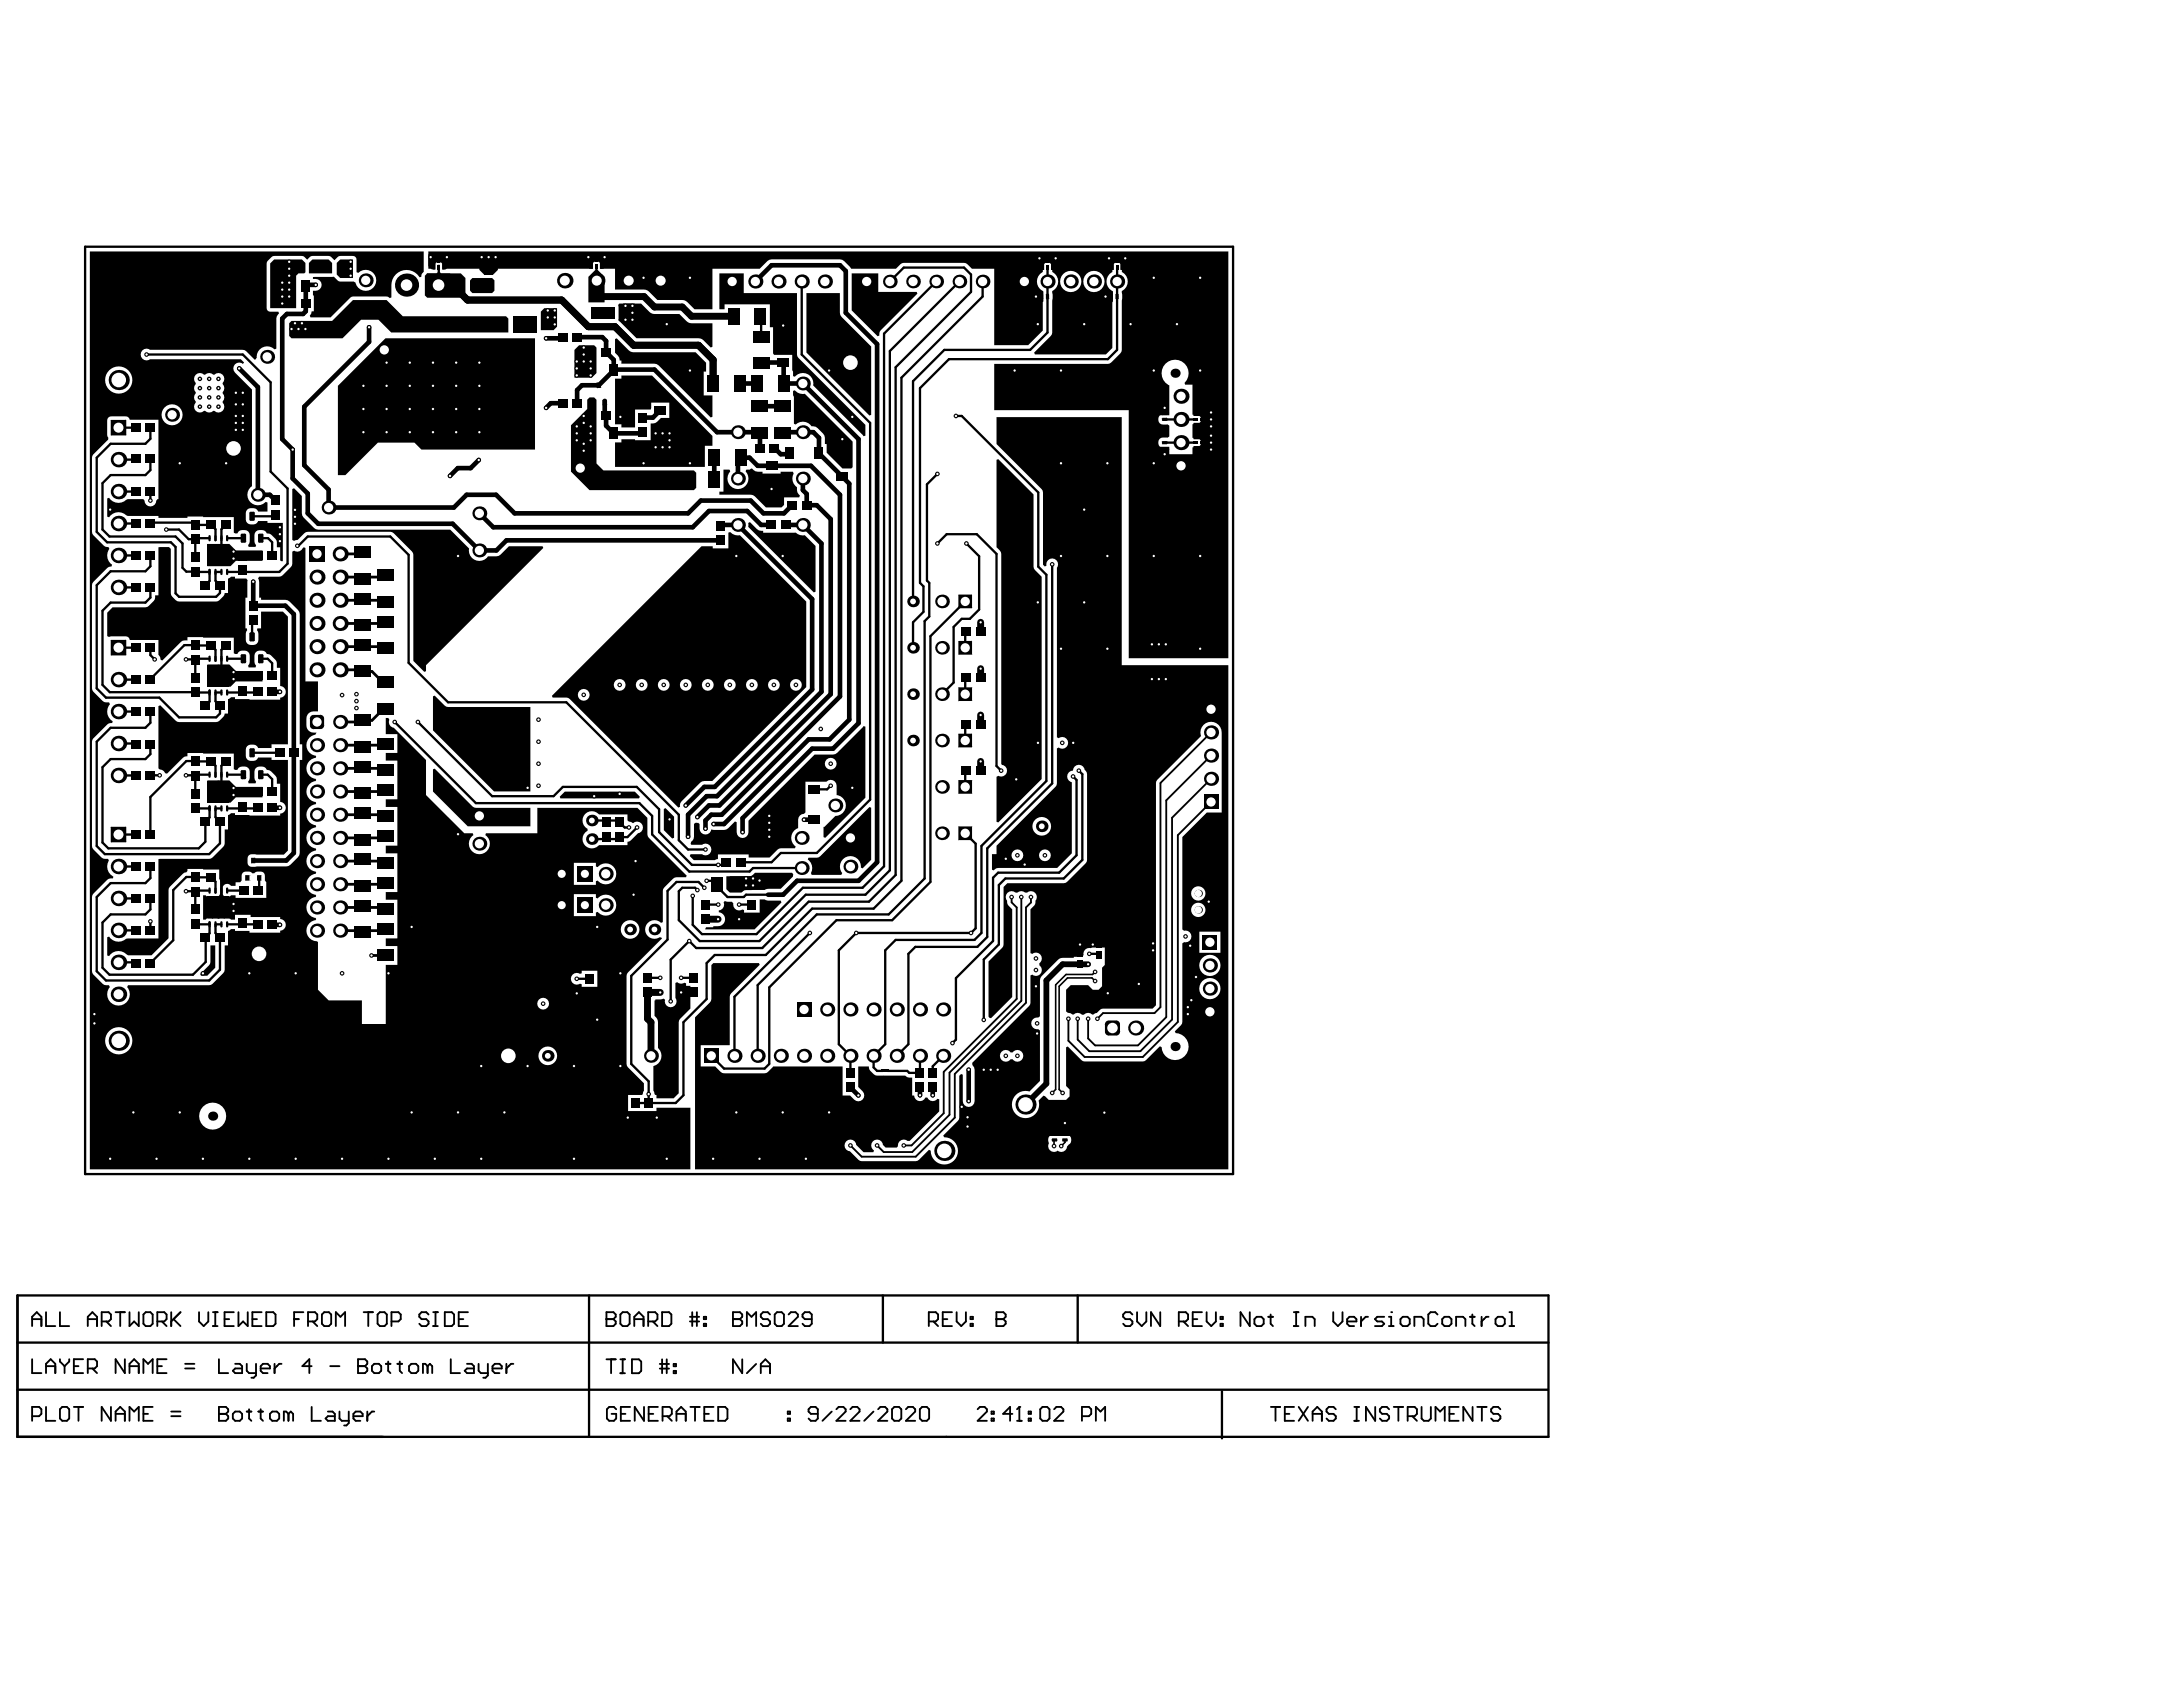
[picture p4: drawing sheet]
<svg xmlns="http://www.w3.org/2000/svg" width="279mm" height="216mm" viewBox="0 0 279 216" stroke-linecap="round" stroke-linejoin="round" font-family="sans-serif">
<g fill="none" stroke="#000" stroke-width=".3">
<path d="M10.9 31.6h146.9v118.7h-146.9zM102.6 36v9.4l8.8 8.7v48.2l-6.9 6.9h-4.6l-1.1 1.2h-4M113.9 36l1.8-1.8h7.7l.9 .9v2.3l-9.7 9.6v65l-3.4 3.4h-7.7l-5.9 5.9h-8.5l-.9-.9-2.4 2.4v5.4M119.8 36l-6.7 6.7v68.2l-2.7 2.7h-7.6l-6 5.9h-7l-1.1-1.1v-3.7M122.8 36l-8.9 8.9v66.5l-3.1 3.1h-7.7l-5.9 5.9h-7.6l-2.7-2.6v-3.7l.4-.5h1.7l.3 .3M125.8 36v2l-10.4 10.3v64.4l-3.6 3.6h-7.9l-5.9 5.9h-6.5l-1.1 1.1v4.6l-2.9 2.9v9.4l-1 1h-5.1M134.1 36h.1M134.1 34.2v8.4l-2.3 2.2h-10.9l-4 4v28.2M143 36h.1M143 34.2v10.6l-1.2 1.2h-20.3l-3.8 3.7v24.9l.5 .4v3.3l-1.3 1.3v3.3M17.4 58.7l-.1 .1h-2.1M17.4 54.7h-2.2"/>
<path d="M18.8 45.4h12.3l3.5 3.5v11.5l2.2 2.1v9.6l-1.1 1.1h-6.6M19.2 54.7v1.5l-.6 .6h-4.4l-1.8 1.8v9.5l1.3 1.3h8.2l.6 .6v5.9l.4 .5h4.8l.5-.5v-1l-.6-.6v-1.1M19.2 58.7v1.5l-.6 .6h-4.4l-1.1 1v6l.9 .9h8.5l.9 .9v3.1l.4 .5h1.2M97.3 40.5l.1 .1v2.5M122.4 53.2h.7l9.8 9.8v9.5l1 1.1v26.4l-8.3 8.3v11.1l-.9 .9h-10.1l-1.3 1.3v12l-1.5 1.5v1.5l.5 .5h.7M149.1 56.6h4M149.1 53.7h4M151.2 56.6h.1M151.2 53.7h.1M15.2 75.2h2.2M15.2 67h2.2M17.4 71l-2.2 .1"/>
<path d="M17.4 62.9h-2.2M19.2 62.9v1.2M19.2 71v1.5l-.6 .6h-4.4l-1.8 1.8v13.2l1.2 1.2h6.8l2.5 2.5h4.8l.5-.5v-1l-.6-.5v-1.2M19.2 75v1.5l-.6 .6h-4.4l-1.1 1.1v9.5l1 .9h10.9M19.2 67l.2-.1h5.3l.3 .3h2l.6 .5v1.4M21.3 67.8h1.6l1.2 1.2h.9v2.3M25 68.9h1.8M25 73.2h1.8M26.8 72.9v1.5l-.5 .5M27.6 73.2h.7M28.9 67.2l-.6 .5v3l-.3 .3M29.1 68.9h2.1"/>
<path d="M31.2 68.9h.1M32.4 79.4l-.1 .1v2M33.4 68.9h.9l.5 .5v1.6M35.2 65.9l-.2 .2h-2.7M38.1 69.9h.1l1.2-1.2h10.6l2.3 2.3v13.8l5 5.1h15.2l14.4 14.4v3.2l1.2 1.2h2.2M120 60.7l-1.4 1.3v12.3l.3 .3v4.3l-.6 .6v32.9l-4.6 4.6h-9.2l-10.5 10.6v7.5M120 69.6l1.2-1.2h3.8l2.5 2.5v27.1l.6 .6M123.5 77l-4.4 4.4v31.5l-4.9 4.9h-7.1l-8.6 8.6v9.8l-.6 .6h-5.2l-1.7-1.7M123.7 69.6l1.6 1.6v6.8l-1.2 1.2h-1l-1 1v7.2l-1.5 1.4M134.7 72.2v28.1l-8.3 8.3v11.3l-1.3 1.3h-7.9l-.9 .9v11.5l-1.5 1.5M15.2 95.2h2.2M15.2 82.9h2.2"/>
<path d="M15.2 91.1h2.2M17.4 99.2h-2.2M17.4 86.9l-2.2 .1M19.2 91.1v1.4l-.6 .6h-4.4l-1.8 1.8v13.4l1 1h13.4l1.4-1.4v-2.7l-.6-.6v-1.1M19.2 82.9v.9l.6 .6M19.2 95.1v1.4l-.6 .6h-4.4l-1.1 1.1v9.6l.8 .8h11.5l.9-.9v-2.5l.5-.6v-1.4M19.2 99.2h1.2M23.8 99.2l1.2 .1v2.3M23.8 84.4h1.2v2.3M25 99.1h1.8M25 84.3h1.8M25 88.6h1.8"/>
<path d="M26.8 88.4v1.4l-.5 .5M27.6 99.4v-1.4l-.6-.6h-3.2l-4.6 4.6v4.8M27.6 84.6v-1.4l-.6-.6h-3.4l-4.4 4.3M27.6 88.6h.7M28.9 97.4l-.6 .6v2.9l-.3 .4M28.9 82.6l-.6 .6v2.9l-.3 .4M29.1 88.6h3.8M29.1 99.1h2.1M29.1 84.3h2.1M33.4 99.1h.9l.5 .6v1.6M33.4 84.3h.9l.5 .6v1.6M35.8 96.3h-.1h-3.4"/>
<path d="M50.5 92.4l10.4 10.4h20.9l1.7 1.6v2.4l4.7 4.7h7.7l.5-.4h6.2M53.5 92.4l9.5 9.5h7.9l1.1-1.2h9.5l2.9 2.9v2.9l4.2 4.2h4l.3-.3M123.6 98.6l-.1 .1v2M123.6 92.7l-.1 .1v2M123.6 86.8l-.1 .1v1.9M123.6 80.8l-.1 .1v2M137.3 99.4l.5 .4v9.7l-2.2 2.2h-7.9l-.6 .6v8.1l-4.7 4.8v7.8l-.5 .5M138.1 98.6l.4 .5v11l-2.3 2.3h-7.5l-.9 .9v7.6l-1.9 1.9v7.7M15.2 119.1h2.2M15.2 110.9h2.2M17.4 106.8h-2.2M17.4 114.9l-2.2 .1"/>
<path d="M19.2 110.9v1.5l-.6 .6h-4.4l-1.8 1.8v9.5l1.2 1.2h13.2l1.4-1.4v-4.1l-.6-.6v-1.1M19.2 114.9v1.5l-.6 .6h-4.4l-1.1 1.1v5.8l.9 .8h10.7l1.6-1.6v-3.2l.5-.4v-1.5M19.2 117.9v1.2M23.8 114.1h1.2v2.3M25 118.3h1.8M25 114h1.8M25 103.5h1.8M27.6 114.2v-1.4l-.6-.5-3.2-.1-1.6 1.7v6.4l-3 3M27.6 118.3h.7M27.6 103.5h.7M28.9 112.3l-.6 .5v3l-.3 .3M29.1 118.3h3.8"/>
<path d="M29.1 103.5h3.8M29.1 114h2.1M33.2 112.3v1.5l-.1 .1M75.7 105h3.4l.8 .9h.6M81.5 105.9l-1.2 1.2h-1l-.2 .3h-3.4M90.1 113.6l-.7-.7h-2.8l-1.2 1.1v6.2l-4.6 4.7v11.3l2.2 2.2v2.8M90.3 115.8h1.6M90.4 112.7h1.2v.6l1.5 1.5h2.1l.3-.3h2.8M94.6 115.8h1.6M103.7 119.4l-6.7 6.7v9M106.3 100.6l-.4 .4h-1.7M123.5 106.6l1.4 1.4v10.8l-.6 .6h-14.7l-2.2 2.2v12l1.4 1.5v2.2"/>
<path d="M15.2 123.2h2.1l.1 .1M73.8 125.3h1.7M82.9 125.1h1.6M87.2 125.1h1.6M117.7 135.1v2.2h-1.3l-.3-.2h-2.5M120.7 135.1l-1.3 1.4v.8M139.4 122.1h1.1l.1 .1M2.2 165.8h196v18.1h-196zM2.2 177.9h195.9M2.2 171.8h196M75.4 165.8v18.1M113 165.8v6"/>
<path d="M137.9 165.8v6M156.4 178.1v6"/>
</g>
<g fill="none" stroke="#000" stroke-width=".24">
<path d="M155 93.7l-6.5 6.5v28.7l-.7 .8h-6.6l-.7 .7M155 99.7l-5 5v25.8l-4 4h-6.6l-1.5-1.5v-2.6M155 96.7l-5.7 5.7v27.8l-3.6 3.6h-5.5l-.9-.9v-2.5M129.5 114.8v.7l.6 .6v11.7l-9.3 9.4v5.3l-4.1 4.1h-1M130.7 114.8v13.3l-9.2 9.2v5.4l-4.7 4.7h-3.7l-.8-.8M132 114.8v.7l-.7 .6v12.2l-9.1 9.1v5.6l-5 5h-6.9l-1.5-1.4M155 102.6l-4.2 4.3v23.9l-4.5 4.5h-7.5l-2.1-2.1v-2.8M134.3 145.3h2.7M4.1 168.8h1.2M4.1 169.7v-1.2l.6-.6 .6 .6v1.2M4.1 173.9v1.8h1.2M5.9 167.9v1.8h1.2"/>
<path d="M5.9 175.7v-1.2l.6-.6 .6 .6v1.2M5.9 174.8h1.2M7.7 167.9v1.8h1.2M7.7 173.9v.3l.6 .6M8.3 174.8v.9M8.9 173.9v.3l-.6 .6M9.5 174.8h.5M10.6 173.9h-1.1v1.8h1.1M11.2 168.8h1.2M11.2 175.1h.9l.3-.3v-.6l-.3-.3h-.9v1.8M11.2 169.7v-1.2l.6-.6 .6 .6v1.2M11.8 175.1l.6 .6"/>
<path d="M13 169.1h.9l.3-.3v-.6l-.3-.3h-.9v1.8M13.6 169.1l.6 .6M14.8 167.9h1.2M15.4 167.9v1.8M16 173.9v1.8l-1.2-1.8v1.8M16.6 167.9v1.8l.6-.6 .6 .6v-1.8M16.6 175.7v-1.2l.6-.6 .6 .6v1.2M16.6 174.8h1.2M18.4 168.2l.3-.3h.5l.3 .3v1.2l-.3 .3h-.5l-.3-.3zM18.4 175.7v-1.8l.5 .6 .6-.6v1.8M20.1 169.1h.9l.3-.3v-.6l-.3-.3h-.9v1.8M20.1 174.8h.6"/>
<path d="M20.7 169.1l.6 .6M21.3 173.9h-1.2v1.8h1.2M21.9 167.9v1.8M22.2 168.8l.9 .9M23.1 167.9l-1.2 1.2M23.7 175.1h1.2M23.7 174.5h1.2M25.5 167.9v1.2l.6 .6 .6-.6v-1.2M27.3 169.7h.5M27.3 167.9h.5M27.6 167.9v1.8M28 173.9v1.8h1.2"/>
<path d="M28.7 168.8h.6M29.9 167.9h-1.2v1.8h1.2M30.1 174.5h.6l.3 .3v.9h-.9l-.3-.3 .3-.3h.9M30.5 167.9v1.8l.6-.6 .6 .6v-1.8M31.6 174.5v.9l.3 .3h.9M32.3 168.8h.6M32.8 174.5v1.5l-.3 .3h-.3M33.4 175.1h1.1v-.3l-.2-.3h-.6l-.3 .3v.6l.3 .3h.6M33.5 167.9h-1.2v1.8h1.2M34.1 167.9h.9l.3 .3v1.2l-.3 .3h-.9zM35.1 174.5v1.2M36 174.5h-.3l-.6 .6"/>
<path d="M37.6 168.8h.6M38.8 167.9h-1.2v1.8M39.4 169.1h.9l.3-.3v-.6l-.3-.3h-.9v1.8M39.9 174.8h-1.2l.9-.9v1.8M40 169.1l.6 .6M41.2 168.2l.3-.3h.6l.3 .3v1.2l-.3 .3h-.6l-.3-.3zM42.3 174.8h1.1M43 169.7v-1.8l.6 .6 .6-.6v1.8M45.8 174.8h.1M45.8 173.9h.9l.3 .3v.3l-.3 .3 .3 .3v.3l-.3 .3h-.9zM45.8 174.8h.9M46.5 167.9h1.2"/>
<path d="M47.1 167.9v1.8M47.6 174.8l.3-.3h.6l.3 .3v.6l-.3 .3h-.6l-.3-.3zM48.3 168.2l.3-.3h.6l.3 .3v1.2l-.3 .3h-.6l-.3-.3zM49.4 174.5h.6M49.7 174.2v1.2l.3 .3M50.1 169.1h.9l.3-.3v-.6l-.3-.3h-.9v1.8M50.9 174.5h.6M51.2 174.2v1.2l.3 .3M52.4 174.8l.2-.3h.6l.3 .3v.6l-.3 .3h-.6l-.2-.3zM54.7 174.8l-.3-.3h-.3v1.2M54.7 174.8v.9M54.7 174.8l.3-.3 .3 .3v.9"/>
<path d="M54.9 168.2l-.3-.3h-.6l-.3 .3v.3l.3 .3h.6l.3 .3v.3l-.3 .3h-.6l-.3-.3M55.4 169.7h.6M55.4 167.9h.6M55.7 167.9v1.8M56.9 167.9h.9l.3 .3v1.2l-.3 .3h-.9zM57.7 173.9v1.8h1.2M58.7 168.8h.6M59.8 174.5h.6l.3 .3v.9h-.9l-.3-.3 .3-.3h.9M59.9 167.9h-1.2v1.8h1.2M61.3 174.5v.9l.3 .3h.8M62.4 174.5v1.5l-.3 .3h-.3M63 175.1h1.2v-.3l-.3-.3h-.6l-.3 .3v.6l.3 .3h.6"/>
<path d="M64.8 174.5v1.2M65.7 174.5h-.3l-.6 .6M77.6 168.8h.1M77.6 167.9h.9l.3 .3v.3l-.3 .3 .3 .3v.3l-.3 .3h-.9zM77.6 168.8h.9M77.6 174h1.2M78.2 174v1.7M79.4 168.2l.3-.3h.6l.3 .3v1.2l-.3 .3h-.6l-.3-.3zM79.4 175.7h.6M79.4 174h.6M79.7 174v1.7M80.9 174h.9l.3 .3v1.1l-.3 .3h-.9z"/>
<path d="M81.2 168.8h1.2M81.2 169.7v-1.2l.6-.6 .6 .6v1.2M83 169.1h.9l.2-.3v-.6l-.2-.3h-.9v1.8M83.6 169.1l.5 .6M84.4 174.6h1.2M84.4 175.2h1.2M84.7 167.9h.9l.3 .3v1.2l-.3 .3h-.9zM84.7 174v1.7M85.3 174v1.7M86.2 175.4h.3v.3h-.3zM86.2 174.6h.3v.3h-.3zM88.3 168.5h1.2"/>
<path d="M88.3 169.1h1.2M88.6 167.9v1.8M89.2 167.9v1.8M90.1 169.4h.3v.3h-.3zM90.1 168.5h.3v.3h-.3zM93.8 168.8h.1M93.8 167.9h.9l.3 .3v.3l-.3 .3 .3 .3v.3l-.3 .3h-.9zM93.8 168.8h.9M95 174v1.7l-1.2-1.7v1.7M95.6 169.7v-1.8l.6 .6 .6-.6v1.8M96.8 174.6l-1.2 1.1M97.4 175.7v-1.1l.6-.6 .6 .6v1.1"/>
<path d="M97.4 174.9h1.2M98.6 168.2l-.3-.3h-.6l-.3 .3v.3l.3 .3h.6l.3 .3v.3l-.3 .3h-.6l-.3-.3M99.2 168.2l.2-.3h.6l.3 .3v1.2l-.3 .3h-.6l-.2-.3zM100.9 168.2l.3-.3h.6l.3 .3v.3l-1.2 1.2h1.2M103.9 168.8h-.9l-.3-.3v-.3l.3-.3h.6l.3 .3v1.2l-.3 .3h-.6l-.3-.3M118.9 169.1h.9l.3-.3v-.6l-.3-.3h-.9v1.8M119.5 169.1l.6 .6M120.7 168.8h.6M121.8 167.9h-1.1v1.8h1.1M122.4 167.9v1.2l.6 .6 .6-.6v-1.2M124.2 169.4h.3v.3h-.3zM124.2 168.5h.3v.3h-.3z"/>
<path d="M127.5 168.8h.1M127.5 167.9h.9l.3 .3v.3l-.3 .3 .3 .3v.3l-.3 .3h-.9zM127.5 168.8h.9M144.9 168.2l-.3-.3h-.6l-.2 .3v.3l.2 .3h.6l.3 .3v.3l-.3 .3h-.6l-.2-.3M145.5 167.9v1.2l.6 .6 .6-.6v-1.2M148.5 167.9v1.8l-1.2-1.8v1.8M150.9 169.1h.9l.3-.3v-.6l-.3-.3h-.9v1.8M151.5 169.1l.6 .6M152.7 168.8h.5M153.8 167.9h-1.1v1.8h1.1M154.4 167.9v1.2l.6 .6 .6-.6v-1.2M156.2 169.4h.3v.3h-.3z"/>
<path d="M156.2 168.5h.3v.3h-.3zM160 167.9v1.8l-1.2-1.8v1.8M160.6 168.8l.2-.3h.6l.3 .3v.6l-.3 .3h-.6l-.2-.3zM162.3 168.5h.6M162.6 168.2v1.2l.3 .3M165.6 169.7h.6M165.6 167.9h.6M165.9 167.9v1.8M167.1 169.7v-1.2h.9l.3 .3v.9M170.6 167.9v1.2l.6 .6 .6-.6v-1.2M172.4 169.1h1.2v-.3l-.3-.3h-.6l-.3 .3v.6l.3 .3h.6M174.2 168.5v1.2"/>
<path d="M175.1 168.5h-.3l-.6 .6M177.2 168.5h-.9l-.3 .3 .3 .3h.6l.3 .3-.3 .3h-.9M177.8 169.7h.6M177.8 168.5h.3v1.2M178.1 167.9h.1M179.5 168.5h.6l.3 .3v.6l-.3 .3h-.6l-.3-.3v-.6zM181 169.7v-1.2h.9l.3 .3v.9M184 168.2l-.3-.3h-.6l-.3 .3v1.2l.3 .3h.6l.3-.3M184.6 168.8l.3-.3h.6l.3 .3v.6l-.3 .3h-.6l-.3-.3zM186.4 169.7v-1.2h.9l.3 .3v.9M188.1 168.5h.6M188.4 168.2v1.2l.3 .3"/>
<path d="M189.6 168.5v1.2M190.5 168.5h-.3l-.6 .6M191.4 168.8l.3-.3h.6l.3 .3v.6l-.3 .3h-.6l-.3-.3zM193.2 169.7h.6M193.2 167.9h.3v1.8M4.1 181.2h.9l.3-.3v-.5l-.3-.3h-.9v1.7M5.9 180.1v1.7h1.2M7.7 180.4l.3-.3h.6l.3 .3v1.1l-.3 .3h-.6l-.3-.3zM9.5 180.1h1.1M10 180.1v1.7M14.2 180.1v1.7l-1.2-1.7v1.7M14.8 181.8v-1.2l.6-.5 .6 .5v1.2"/>
<path d="M14.8 180.9h1.2M16.6 181.8v-1.7l.6 .5 .6-.5v1.7M18.4 180.9h.5M19.5 180.1h-1.1v1.7h1.1M21.9 181.2h1.2M21.9 180.6h1.2M28 180.9h.1M28 180.1h.9l.3 .3v.2l-.3 .3 .3 .3v.3l-.3 .3h-.9zM28 180.9h.9M29.8 180.9l.3-.3h.6l.3 .3v.6l-.3 .3h-.6l-.3-.3zM31.6 180.6h.6M31.9 180.4v1.1l.3 .3"/>
<path d="M33.1 180.6h.6M33.4 180.4v1.1l.3 .3M34.5 180.9l.3-.3h.6l.3 .3v.6l-.3 .3h-.6l-.3-.3zM36.9 180.9l-.3-.3h-.3v1.2M36.9 180.9v.9M36.9 180.9l.3-.3 .3 .3v.9M39.9 180.1v1.7h1.2M42 180.6h.6l.3 .3v.9h-.9l-.3-.3 .3-.3h.9M43.4 180.6v.9l.3 .3h.9M44.6 180.6v1.5l-.3 .3h-.3M45.2 181.2h1.2v-.3l-.3-.3h-.6l-.3 .3v.6l.3 .3h.6M47 180.6v1.2"/>
<path d="M47.9 180.6h-.3l-.6 .6M78.9 180.4l-.3-.3h-.6l-.3 .3v1.1l.3 .3h.6l.3-.3v-.6h-.6M79.5 180.9h.6M80.6 180.1h-1.1v1.7h1.1M82.4 180.1v1.7l-1.2-1.7v1.7M83 180.9h.6M84.2 180.1h-1.2v1.7h1.2M84.8 181.2h.9l.3-.3v-.5l-.3-.3h-.9v1.7M85.4 181.2l.6 .6M86.6 180.9h1.2M86.6 181.8v-1.2l.6-.5 .6 .5v1.2M88.4 180.1h1.1"/>
<path d="M89 180.1v1.7M90.1 180.9h.6M91.3 180.1h-1.2v1.7h1.2M91.9 180.1h.9l.3 .3v1.1l-.3 .3h-.9zM100.8 181.5h.3v.3h-.3zM100.8 180.6h.3v.3h-.3zM104.7 180.9h-.9l-.3-.3v-.2l.3-.3h.6l.3 .3v1.1l-.3 .3h-.6l-.3-.3M106.5 180.6l-1.2 1.2M107 180.4l.3-.3h.6l.3 .3v.2l-1.2 1.2h1.2M108.8 180.4l.3-.3h.6l.3 .3v.2l-1.2 1.2h1.2M111.8 180.6l-1.2 1.2M112.4 180.4l.3-.3h.6l.3 .3v.2l-1.2 1.2h1.2"/>
<path d="M114.2 180.4l.3-.3h.6l.3 .3v1.1l-.3 .3h-.6l-.3-.3zM115.9 180.4l.3-.3h.6l.3 .3v.2l-1.2 1.2h1.2M117.7 180.4l.3-.3h.6l.3 .3v1.1l-.3 .3h-.6l-.3-.3zM125.1 180.4l.3-.3h.6l.3 .3v.2l-1.2 1.2h1.2M126.9 181.5h.3v.3h-.3zM126.9 180.6h.3v.3h-.3zM129.6 180.9h-1.2l.9-.8v1.7M130.2 181.8h.6M130.5 180.1h.1M130.5 180.1v1.7M130.5 180.1l-.3 .3M131.7 181.5h.3v.3h-.3z"/>
<path d="M131.7 180.6h.3v.3h-.3zM133.1 180.4l.3-.3h.6l.3 .3v1.1l-.3 .3h-.6l-.3-.3zM134.9 180.4l.3-.3h.6l.3 .3v.2l-1.2 1.2h1.2M138.5 181.2h.9l.3-.3v-.5l-.3-.3h-.9v1.7M140.3 181.8v-1.7l.6 .5 .5-.5v1.7M162.7 180.1h1.1M163.3 180.1v1.7M164.4 180.9h.6M165.6 180.1h-1.2v1.7h1.2M166.2 180.1l1.2 1.7M167.4 180.1l-1.2 1.7M168 180.9h1.2"/>
<path d="M168 181.8v-1.2l.6-.5 .6 .5v1.2M171 180.4l-.3-.3h-.6l-.3 .3v.2l.3 .3h.6l.3 .3v.3l-.3 .3h-.6l-.3-.3M173.3 180.1h.6M173.3 181.8h.6M173.6 180.1v1.7M176 180.1v1.7l-1.2-1.7v1.7M177.8 180.4l-.3-.3h-.6l-.3 .3v.2l.3 .3h.6l.3 .3v.3l-.3 .3h-.6l-.3-.3M178.4 180.1h1.2M179 180.1v1.7M180.2 181.2h.9l.3-.3v-.5l-.3-.3h-.9v1.7M180.8 181.2l.6 .6M181.9 180.1v1.4l.3 .3h.6l.3-.3v-1.4"/>
<path d="M183.7 181.8v-1.7l.6 .5 .6-.5v1.7M185.5 180.9h.6M186.7 180.1h-1.2v1.7h1.2M188.5 180.1v1.7l-1.2-1.7v1.7M189.1 180.1h1.2M189.7 180.1v1.7M192 180.4l-.3-.3h-.6l-.3 .3v.2l.3 .3h.6l.3 .3v.3l-.3 .3h-.6l-.3-.3"/>
</g>
<g fill="#000">
<path d="M34.6 33.7l.5-.5h3.5l.5 .5v1.1l-.2 .2h-.7l-.3 .3v4.1h-3.3zM39.5 33.7l.5-.5h2.1l.4 .5v1.3h-3zM43.1 33.7l.4-.5h1.7v2.4h-1.7l-.4-.5zM55.4 32.7h1.5v1.8h-.3v-1.5h-.9v1.5h-.3zM54.8 32.6h2.7v1.4l-.5 .5h-.4v-.8l-.1-.1h-.6l-.2 .1v.8h-.4l-.5-.5zM54.4 35.3l.3-.3h1.2l.1-.2v-.9h.3v.9l.2 .2h2.5l.6 .6v1.9l-.6 .6h-4.3l-.3-.3zM60.2 35.9l.3-.3h2.5l.3 .3v1.3l-.3 .3h-2.5l-.3-.3zM61.4 32.6h2.3v1.9l-.6 .6h-1.2l-.5-.6zM75.7 39.3h3v1.5h-3zM75.6 32.6h1.5v1.8h-.3v-1.5h-.9v1.5h-.3zM75 32.5h2.7v1.4l-.5 .5h-.4v-.7l-.2-.2h-.6l-.1 .2v.7h-.4l-.5-.5zM76.2 33.8h.3v.7l.9 .9v3.3h-2.1v-3.3l.9-.9z"/>
<path d="M79.2 38.9h2.9l1 1 .4 .3h3.5l.9 .9 .4 .2 2.9 .1v3l-.2 .1-1.1-1.1-.5-.1h-7.9l-2.3-2.3-.1-1.9zM92.1 35h3.1v2.5h6.8l.1 8.1 8.7 8.8v1.4h-.3l-6.4-6.5a1.33 1.33 0 0 0-.8-1.4 1.33 1.33 0 0 0-1.6 .3l-.2-.1v-.5l-.1-.2v-2h-2.3l-.2-.2v-3.3h-.4v-2.9h-5.8v.6h-.6zM109 35h3.4v2.4h4.9l.1 .2-4.7 4.7-.1 .2-.1 .4-.2 .1-3.3-3.3zM133.3 37.3h.2v1.3v.1l-.2-.1zM133.3 32.8h1.5v1.7h-.3v-1.4h-.9v1.4h-.3zM132.7 32.6h2.7v1.5l-.4 .4h-.5v-.7l-.1-.1h-.6l-.2 .1v.7h-.4l-.5-.4zM142.2 37.3h.2v1.3v.1l-.2-.1zM141.6 32.6h2.7v1.5l-.4 .4h-.5v-.7l-.1-.1h-.6l-.2 .1v.7h-.4l-.5-.4zM142.2 32.8h1.5v1.7h-.3v-1.4h-.9v1.4h-.3zM37 41.4l.3-.3h5.2l2.7-2.7h4.3l2.1 2.1h13.2l.3 .3v1.8h-15l-1.7-1.7h-2.2l-2.4 2.4h-6.5l-.3-.3zM65.7 40.5h2.9v2.1h-2.9zM43.2 49.4l6.1-6.1h19.2v14.2h-14.6l-.9-.9h-4.6l-4.2 4.2h-1z"/>
<path d="M69.2 39.9l.5-.5h1.6v2.4l-.4 .5h-1.7zM73.5 44.8l.6-.6h1.9l.3 .3v3.2l-.6 .6h-2.2zM75.2 51.2l.3-.3h.5l.3 .3v8.1l.9 .9h11.6l.3 .3v1.9l-.3 .3h-13.3l-2.4-2.3v-6l2.1-2.1zM79.3 39.3l.5-.5h1.4v2.4h-1.4l-.5-.4zM78.7 43.4l.2-.1 1.6 1.5 .4 .3h8.1l1.4 1.3v1.2h-.3v3h1.1v2.7l-.2 .1-6.9-6.8-4.6-.1v-.4h-.2a1.08 1.08 0 0 0-.6-1zM83.6 55.2h2.4v2.3h-2.4zM78.7 48.5h.8v-.4h3.9l7.8 7.7v1.2h-1v2.8h-11.5v-3.2h.8v-.4h1.8v.1h2v-2.1a1.27 1.27 0 0 0 1.3-.7h1.1v-2h-2.4v.9h-2v2.3h-1.8v-.4h-.8zM101.5 50l.2-.1a1.27 1.27 0 0 0 1.3 .5l6.1 6.1v3.3l-.1 .2h-1.2l-2-2.1v-1.1h-.2a1.91 1.91 0 0 0-1.7-2.2 1.32 1.32 0 0 0-2-.3l-.3-.1v-3.4l-.1-.2zM103.2 37.5h4.3l.1 2.8 3.9 4.1v8.7l-.2 .1-8.1-8.1zM148.3 57.3l.1-.1h1.3v.3h-1.2zM148.3 53l.2-.2h1.2v.3h-1.3zM152.8 55.9h1.8v1.5h-1.8v-.3h1.5v-.9h-1.5z"/>
<path d="M152.8 52.9l.4-.4h2.1v5.3h-2.1l-.4-.4v-.3h.7l.2-.2v-.5l-.2-.2h-.7v-2.1h.7l.2-.1v-.6l-.2-.2h-.7zM152.8 52.9h1.8v1.5h-1.8v-.3h1.5v-.9h-1.5zM26.5 69.6h2.9l.8 .8h3.4v1.4h-3.4l-.7 .7h-3zM37.4 62.6l.2-.1 1 1 .1 2.5 1.7 1.7 17.2 .1 2.4 2.4a1.34 1.34 0 0 0 .8 1.5 1.34 1.34 0 0 0 1.7-.5l1.3-.1 1.3-1.2h4.3l.1 .2-15 15v.8l-.2 .1-1.4-1.4v-13.6l-.2-.4-2.3-2.4-.4-.1h-10.6l-.4 .1-.9 .9-.5 .1-.2-.1zM92.6 60.1h.8l.1 .2a1.34 1.34 0 0 0 0 1.9 1.34 1.34 0 0 0 1.9 0 1.34 1.34 0 0 0 0-1.9l.1-.2h.5l.2-.2a1.22 1.22 0 0 0 1.4 .5v.2h2.3v-.2h1.6l.1 .2a1.32 1.32 0 0 0 .4 1.7 1.03 1.03 0 0 0 .4 1.1l-.1 .3h-1.9v.9l-.4 .3h-2l-1.6-1.5-4.3-.1v-.4h.5zM95.8 66.9l.2-.1 1.1 1.1h.6v.3h4.1a1.28 1.28 0 0 0 1.2 .3l1.4 1.4v5.8l-.2 .1-8.4-8.4zM127.5 58.9l.3-.1 4.5 4.5v9.2l.2 .4 .8 .9v25.9l-5.5 5.6-.3-.1v-5.8l.3-.1a.75 .75 0 0 0 1.1-.4 .75 .75 0 0 0-.6-1l-.2-.1v-26.9l-.1-.4-.5-.5zM26.5 99.9h2.9l.8 .8h3.4v1.3h-3.4l-.7 .7h-3zM26.5 85h2.9l.8 .9h3.4v1.3h-3.4l-.7 .7h-3zM55.4 89.1l.2-.1 1.3 1.3 .4 .2h10.6v10.8h-4.7l-7.8-7.8zM26.5 114.7h2.9l.8 .8h1.5v1.4h-1.5l-.7 .7h-3zM55.4 98.5l.2-.1 5.1 4.9 7.2 .1v2.4h-8l-4.5-4.5z"/>
<path d="M71.6 102l.7-.7h8.9l.7 .6-.1 .3h-10.1zM85 103.5l.2-.1 1.1 1.1v2.7l-.3 .1-1-1.1zM93.4 112.1h3.3v1.4l-.5 .4h-1l-.3 .3h-1.5zM92.6 115.5l.2-.2 .3 .1h.6l.2 .2a.73 .73 0 0 0 .3 .8 .73 .73 0 0 0 .8 0l.2 .1v.3h2v-1.7h.7l.4 .2h1.6l.1 .2-3.4 3.4h-6.4l.2-.2h.9v-.2a1.13 1.13 0 0 0 1.5-.6 .89 .89 0 0 0-.8-1.1v-.3a.74 .74 0 0 0 .6-1zM93 112.1h2.9h.3l.4-.4h4.8l.1 .2v.3l-1.6 1.5h-1.6l-.4 .2h-2.4h-.2l-.4 .3h-1.5l-.4-.4zM103.5 109.8h1l.5-.2 6.3-6.3 .2 .1v6.6l-1.1 1.1-.2-.1a1.34 1.34 0 0 0-1.7-1.4 1.34 1.34 0 0 0-.7 2.1l-.1 .3h-3.8l-.1-.3a1.32 1.32 0 0 0-.4-1.7zM26.9 121h.6v2.9l-1 1h-.8l-.1-.2 1.3-1.4zM83.9 127.9l1-.1 .2 .2a.75 .75 0 0 0 .9 .9 .75 .75 0 0 0 .4-1.2v-1.9l.3-.1a.7 .7 0 0 0 .9 .1h.2v.4h.6v2.9l-1.4 1.3-.1 .4v9.1l-.7 .7h-2.2v-.5l-.2-.1-.2-.4v-3.2a1.34 1.34 0 0 0 .6-2.3v-3.3a1.05 1.05 0 0 0-.4-.8v-2h.1zM113.1 136.9h.4v.3h-.4z"/>
<path d="M11.5 32.2h42.7v2.6a.63 .63 0 0 0-.3 .6l-.2 .1-.1-.1a1.94 1.94 0 0 0-2.1-.8 1.94 1.94 0 0 0-1.4 1.9v1.6l-.2 .1-.4-.3-4.5 .1-2.7 2.6h-2.6l-.1-.2 .3-.6h.3v-2h-.1v-.6a.81 .81 0 0 0 1.1-.7 .81 .81 0 0 0-1.1-.8v-.2l2.6-.1 .7 .6h1.8l.3 .2a1.36 1.36 0 0 0 1.9 .9 1.36 1.36 0 0 0 .5-2.1 1.36 1.36 0 0 0-2.1-.1l-.2-.1v-1.3a.6 .6 0 0 0-.1-.6 .6 .6 0 0 0-.6-.1h-1.5l-.6 .5-.4-.4-.3-.1h-2.1l-.3 .1-.4 .3-.3-.3-.4-.1h-3.5a1.45 1.45 0 0 0-.9 .7l-.1 5.9a.45 .45 0 0 0 .5 .5h1l.1 .2-.3 .4v.3v3.8l-.3 .1a1.34 1.34 0 0 0-1.5-.2 1.34 1.34 0 0 0-.7 1.3l-.3 .2-1.1-1.1-.4-.1h-11.9a.75 .75 0 0 0-1.2 .6 .75 .75 0 0 0 1.2 .6h11.6l.4 .4-.1 .2-.2-.1a.76 .76 0 0 0-.9 .2 .76 .76 0 0 0 .1 1l2.2 2.2v12.3a1.34 1.34 0 0 0-.3 2 1.34 1.34 0 0 0 2 0l.2 .1v1.2l-1.2-.1a.86 .86 0 0 0-.8-.4 .86 .86 0 0 0-.7 .7v1a.89 .89 0 0 0 1.5 0h1.2v.2h2v4.9l-.1 .1-.2-.2v-1.7h-.5a1.55 1.55 0 0 0-1.3-1.8 .86 .86 0 0 0-.8-.4 .86 .86 0 0 0-.7 .7v.8l.2 .5-.1 .2h-.9v-.3a1.67 1.67 0 0 0 0-1.7 .93 .93 0 0 0-1.4 .3l-.5-.1v-2l-5.9-.1v.2h-3.7v-.3h-4a1.61 1.61 0 0 0-2.2 0l-.1 .2-.3-.1v-2.3l.3-.1a1.43 1.43 0 0 0 2.1 .3l.2-.1h2l.2 .2a.76 .76 0 0 0 .8 .7 .76 .76 0 0 0 .7-.7l.2-.2h.1v-10.2h-3.7a.49 .49 0 0 0-.5-.4h-1.9l-.3 .1-.2 .4v1.9l.2 .3-.1 .3-1.9 1.8-.1 .5v9.5l.1 .4 1.4 1.3 .2 .2h.4l.1 .2a1.41 1.41 0 0 0 .3 2.1v.2l-.6 .2-1.8 1.8-.1 .4v13.2l.1 .4 1.2 1.2 .2 .1 .7 .1 .1 .2-.2 .2a1.44 1.44 0 0 0 .5 2l-.1 .2-.4 .1-.2 .1-1.8 1.8-.1 .4v13.4l.1 .4 1.1 1 .2 .2h.6l.1 .2a1.43 1.43 0 0 0 .6 2.1v.2l-.6 .1-.2 .1-1.8 1.8-.1 .4v9.5l.1 .4 1.2 1.2 .2 .1 .6 .1 .2 .2-.2 .2a1.45 1.45 0 0 0 1.4 2.2 1.45 1.45 0 0 0 1-2.4l.1-.2 10.6-.1 1.7-1.7 .1-3.3h.4v-1.9l.4-.2h.5v.2h1.8v.3h4v-.3h.2a.75 .75 0 0 0 .5-.9 .75 .75 0 0 0-.7-.6v-.2h-3.8v-.3h-2v.6h-.5a.57 .57 0 0 0-.9-.1 .56 .56 0 0 0-.7 0 .57 .57 0 0 0-.8 0 .58 .58 0 0 0-.9 .1h-.3v-3.1h.3a.57 .57 0 0 0 .9 .1 .6 .6 0 0 0 .6 .1 .6 .6 0 0 0 .4-.6l-.1-2.9-4.1-.1v.3l-.2 .1-.4 .2-1.8 1.9v6.4l-2.2 2.2h-3a1.55 1.55 0 0 0-2.4 .1l-.3-.1v-2.4h.3l.1 .2a1.44 1.44 0 0 0 2 0h4.2v-10.2h6.7l1.7-1.7 .1-2h.4v-1.9l.4-.2h.5v.2l5.8 .1v-.3a.75 .75 0 0 0 .7-.7 .75 .75 0 0 0-.7-.8v-2.3h-.5v-.6a1.63 1.63 0 0 0-1.1-1.2h-.2a.86 .86 0 0 0-.8-.4 .86 .86 0 0 0-.7 .6v.9l.2 .4-.1 .3h-.9v-.3a1.67 1.67 0 0 0 0-1.7 .93 .93 0 0 0-1.4 .2l-.5-.1v-2h-5.9v.4h-.4l-.2 .2-2 2h-.2a.8 .8 0 0 0-.8-.5l-.1-.2v-6.2h-.4h.4v-1.7l.2-.1 2.2 2.1h5a1.48 1.48 0 0 0 1.1-1.1h.4v-1.8l.4-.3h.5v.3h1.8h4v-.2l.2-.1a.75 .75 0 0 0 .5-.8 .75 .75 0 0 0-.7-.6v-2.3h-.5v-.6a1.63 1.63 0 0 0-1.1-1.2h-.2a.86 .86 0 0 0-.8-.4 .86 .86 0 0 0-.7 .6v.8l.2 .5-.1 .2h-.9v-.2a1.67 1.67 0 0 0 0-1.7 .93 .93 0 0 0-1.4 .2l-.5-.1v-2l-5.9-.1v.5h-.6l-.2 .1-2.4 2.4-.3-.1v-.3l-.2-.3v-1.9h-3.7a.5 .5 0 0 0-.5-.5h-1.9l-.2 .1-.3-.1v-3l.7-.7h4.4a1.63 1.63 0 0 0 1.1-1.5h.4v-6.2h1.3l.3 .2v5.7a1.4 1.4 0 0 0 1 1.1l5-.1a1.59 1.59 0 0 0 .9-1h.4v-1.9l.4-.2h.5v.2h1.4l.2 .3v2.2h-.3v3.9h.2v.3a1.67 1.67 0 0 0 0 1.7 .88 .88 0 0 0 1.5-.5v-.8l-.2-.4v-.3h.5v-2.1h2.8l.7 .6v16.4h-2.1v.4h-1.8a.85 .85 0 0 0-.8-.4 .85 .85 0 0 0-.7 .6v1.1a.89 .89 0 0 0 1.5-.1h1.8v.4h2.1v11.5l-.6 .6-4.1-.1-.2 .1-.3 .2a1.08 1.08 0 0 0 .3 1.3l4.9-.1a2.65 2.65 0 0 0 1.5-1.6v-11.9h.3v-2h-.3v-16.7l-.3-.5-1.3-1.3h-3.4v-.3h-.2v-2.1l-.2-.4 .2-.2h2.5l.5-.2 1.2-1.2v-1.8l.2-.1h.2a.88 .88 0 0 0 1.1-.5l.2 .1v17.1h1.6v3.8a1.08 1.08 0 0 0-1.5 .9 1.65 1.65 0 0 0 .3 1.6 1.23 1.23 0 0 0 1 .3l-.2 .2-.1 .1a1.35 1.35 0 0 0-1 1.3 1.35 1.35 0 0 0 1.2 1.3l.1 .2-.1 .1a1.35 1.35 0 0 0-1.2 1.3 1.35 1.35 0 0 0 1.2 1.4l.1 .1-.1 .2a1.35 1.35 0 0 0-1.2 1.3 1.35 1.35 0 0 0 1.2 1.3l.1 .2-.1 .1a1.35 1.35 0 0 0-1.2 1.4 1.35 1.35 0 0 0 1.2 1.3l.1 .2-.1 .1a1.35 1.35 0 0 0-1.2 1.3 1.35 1.35 0 0 0 1.2 1.4l.1 .1-.1 .2a1.35 1.35 0 0 0-1.2 1.3 1.35 1.35 0 0 0 1.2 1.3l.1 .2-.1 .1a1.35 1.35 0 0 0-1.2 1.4 1.35 1.35 0 0 0 1.2 1.3l.1 .2-.1 .1a1.35 1.35 0 0 0-1.2 1.3 1.35 1.35 0 0 0 1.2 1.4l.1 .1-.1 .2a1.36 1.36 0 0 0-1.2 1.4 1.36 1.36 0 0 0 1.4 1.3l.1 .1v6.1l1.4 1.3h4.2v3.1h3.1v-7.6h1.5v-2.4h-1.5v-1h1.5v-5h-1.5v-.9h1.5v-5h-1.5v-1h1.5v-4.9h-1.5v-1h1.5v-5h-1.5v-.9h1.5v-2.4h-1.5v-2.1h.3l.1 .2a.74 .74 0 0 0 .6 1l4.1 4.2v4.4l4.9 4.9h1.1l.1 .3-.2 .1a1.34 1.34 0 0 0 0 2 1.34 1.34 0 0 0 2-.2 1.34 1.34 0 0 0-.3-1.9l.1-.3h6.6v-3.2h12.8l1.3 1.3v2.1l.1 .4 4.9 4.8-.1 .3h-1.4l-1.5 1.5-.1 4.2-.2 .1a1.19 1.19 0 0 0-1.6 0 1.19 1.19 0 0 0-.2 1.6 1.19 1.19 0 0 0 1.6 .2l.3 .2-4.3 4.4-.2 .4v11.3l.2 .4 2 2v1l-.2 .5h-1.8v2.1h3.6v-.4h4.4v7.9h-76.9zM25.1 48a.75 .75 0 0 0 0 1v.1a.75 .75 0 0 0 0 1.1v.1a.75 .75 0 0 0 0 1.1v.1a.75 .75 0 0 0 0 1.1 .75 .75 0 0 0 1 0h.1a.75 .75 0 0 0 1.1 0h.1a.75 .75 0 0 0 1.1 0 .75 .75 0 0 0 0-1.1v-.1a.75 .75 0 0 0 0-1.1v-.1a.75 .75 0 0 0 0-1.1v-.1a.75 .75 0 0 0 0-1 .75 .75 0 0 0-1.1 0h-.1a.75 .75 0 0 0-1.1 0h-.1a.75 .75 0 0 0-1 0zM13.5 48.6a1.74 1.74 0 0 0 3.4 0 1.74 1.74 0 0 0-3.4 0zM20.7 53.1a1.35 1.35 0 0 0 2.7 0 1.35 1.35 0 0 0-2.7 0zM74.9 104.2a1.19 1.19 0 0 0 .3 1.9v.2a1.2 1.2 0 0 0-.4 1.8 1.2 1.2 0 0 0 1.9 .1h3.6v-.5l.4-.1 1-1a.75 .75 0 0 0 .5-1 .75 .75 0 0 0-1.2-.2l-.7-.4v-.8h-3.6a1.23 1.23 0 0 0-1.8 0zM28.6 113.3a1.09 1.09 0 0 0 .2 1.5 .57 .57 0 0 0 .8-.2h.6v.3h3.9v-2l-.2-.2a1.01 1.01 0 0 0-.3-1.1 1 1 0 0 0-1.1 .2l-.3-.1a.92 .92 0 0 0-1.2 .2l-.1 .8-.2 .2h-.5v.5h-.6a.58 .58 0 0 0-1-.1zM73.4 110.4v2.8h2.9v-.4l.2-.1a1.34 1.34 0 0 0 2 .1 1.34 1.34 0 0 0 0-1.9 1.34 1.34 0 0 0-2 .1l-.2-.1v-.5zM73.4 114.4v2.8h2.9v-.4l.2-.1a1.34 1.34 0 0 0 2 .1 1.34 1.34 0 0 0 0-1.9 1.34 1.34 0 0 0-2 .1l-.2-.1v-.5zM79.4 119a1.2 1.2 0 0 0 2.4 0 1.2 1.2 0 0 0-2.4 0zM73.3 124.7a.75 .75 0 0 0-.1 1 .75 .75 0 0 0 1 .2l.3 .1v.3h2v-2.1h-2v.4h-.3a.72 .72 0 0 0-.9 .1zM68.8 128.4a.76 .76 0 0 0 1.5 0 .76 .76 0 0 0-1.5 0zM13.5 133.2a1.74 1.74 0 0 0 3.4 0 1.74 1.74 0 0 0-3.4 0zM68.9 135.1a1.2 1.2 0 0 0 2.4 0 1.2 1.2 0 0 0-2.4 0zM25.5 142.8a1.75 1.75 0 0 0 3.5 0 1.75 1.75 0 0 0-3.5 0z"/>
<path d="M70.6 89.1l19.2-19.2h1.4v.3h2v-2l.3-.1a1.28 1.28 0 0 0 1.2 .4l8.5 8.5v10.9l-12 12.1h-1.1l-.5 .2-2.4 2.3-.1 .3-.1 .4-.2 .2-13.9-14-.4-.1h-1.8zM101.1 87.7a.76 .76 0 0 0 1.5 0 .76 .76 0 0 0-1.5 0zM98.3 87.7a.76 .76 0 0 0 1.5 0 .76 .76 0 0 0-1.5 0zM95.5 87.7a.76 .76 0 0 0 1.5 0 .76 .76 0 0 0-1.5 0zM92.7 87.7a.76 .76 0 0 0 1.5 0 .76 .76 0 0 0-1.5 0zM89.8 87.7a.76 .76 0 0 0 1.5 0 .76 .76 0 0 0-1.5 0zM87 87.7a.76 .76 0 0 0 1.5 0 .76 .76 0 0 0-1.5 0zM84.2 87.7a.76 .76 0 0 0 1.5 0 .76 .76 0 0 0-1.5 0zM81.4 87.7a.76 .76 0 0 0 1.5 0 .76 .76 0 0 0-1.5 0zM78.6 87.7a.76 .76 0 0 0 1.5 0 .76 .76 0 0 0-1.5 0zM74 88.9a.76 .76 0 0 0 1.5 0 .76 .76 0 0 0-1.5 0z"/>
<path d="M88.8 105.4a.56 .56 0 0 1 .7 .1 1.04 1.04 0 0 0 .5 1.2 .76 .76 0 0 0 1-.5 2.49 2.49 0 0 0 3.1-1.1l.2 .1v1.3a.76 .76 0 0 0 .7 .7 .76 .76 0 0 0 .8-.7v-1.5l8.5-8.4 2.6-.1 3.6-3.6 .3 .1v9.1l-5.2 5.1-.2-.1v-1.3h.1l1.4-1.4a1.34 1.34 0 0 0 1.4-1.2 1.34 1.34 0 0 0-1.2-1.4v-1.2a.75 .75 0 0 0-.5-.7 .75 .75 0 0 0-.8 .1h-2.7v4l-.2 .1a.76 .76 0 0 0-.7 .8v1.1a1.33 1.33 0 0 0-.4 2.3v.3h-2.1l-1.2 1.1h-2.7v-.3h-3.9v.5l-.4 .2h-2.7l-.5-.5 .1-.3h1.5a.75 .75 0 0 0 1.1-.6 .75 .75 0 0 0-1.1-.6h-1.4l-.1-.1 .1-.3 .3-.3v-.3zM105.6 97.7a.76 .76 0 0 0 1.5 0 .76 .76 0 0 0-1.5 0z"/>
<path d="M127.5 53.4h16.1v31.7h13.6v64.6h-68.2v-19.5l2-2.1v-4.6l.3-.2h5.8l.1 .2-3.8 3.8v6.5h-3.7v2.7h1.8l.7 .7 .5 .2h5.2a1.72 1.72 0 0 0 1.1-.9h8.8v3.7h1l.5 .5a.76 .76 0 0 0 1.1 0 .76 .76 0 0 0 0-1l-.6-.6v-2.6h1.4a1.42 1.42 0 0 0 1.9 1.1l2.8 .1a.85 .85 0 0 0 .8 .2v2.3h.3a.78 .78 0 0 0 .7 .7 .78 .78 0 0 0 .8-.4h.1a.8 .8 0 0 0 1.4 .1l.2 .1v1.5l-3.8 3.8h-.3a.74 .74 0 0 0-.8-.1 .74 .74 0 0 0-.4 .8l-.1 .2h-1.5l-.3-.4a.75 .75 0 0 0-1.1-.6 .75 .75 0 0 0 0 1.3l-.1 .3h-1.3l-.9-1a.75 .75 0 0 0-.8-.7 .75 .75 0 0 0-.7 .8 .75 .75 0 0 0 .7 .7l1.1 1.1 .4 .2h6.9l.4-.2 1.3-1.2 .2 .1a1.74 1.74 0 0 0 1.8 1.7 1.74 1.74 0 0 0 1.7-1.7 1.74 1.74 0 0 0-1.8-1.8l-.1-.2 2-2 .1-5.6 .2-.3 .2 .1v3.4a.76 .76 0 0 0 .8 .8 .76 .76 0 0 0 .7-.8v-4v-.3l-.2-.3-.1-.3 7.3-7.3 .2-.4v-3.5l.2-.1a.74 .74 0 0 0 1.1-.1 .74 .74 0 0 0-.2-1.1v-.2a.74 .74 0 0 0 .2-1.1 .74 .74 0 0 0-1.1-.1l-.2-.1v-5.6l.6-.7v-.4a.74 .74 0 0 0 0-1 .74 .74 0 0 0-1-.1h-.2a1.05 1.05 0 0 0-1.2 0 1 1 0 0 0-1.2 .1 .73 .73 0 0 0 0 1v.4l.7 .7v11.2l-2.8 2.7-.3-.2v-7.1l1.9-1.9v-7.6l.5-.5h7.5l2.6-2.5 .1-.4v-11v-.3l-.3-.3a.75 .75 0 0 0-.8-.6 .75 .75 0 0 0-.7 .7 .75 .75 0 0 0-.7 .7 .75 .75 0 0 0 .6 .8v9.1l-1.9 1.9h-7.6h-.2l-.3 .3-.2-.1v-2h.5v-1.1l7.7-7.7 .1-4.7 .2-.1a.75 .75 0 0 0 1-.1 .75 .75 0 0 0 0-1 .75 .75 0 0 0-1-.1l-.2-.1v-21.7a.75 .75 0 0 0-.5-1.2 .75 .75 0 0 0-.9 .9l-.2 .1-.2-.2-.1-9.5-5.9-6zM132.1 105.8a1.2 1.2 0 0 0 2.4 0 1.2 1.2 0 0 0-2.4 0zM133 109.5a.76 .76 0 0 0 1.5 0 .76 .76 0 0 0-1.5 0zM129.5 109.5a.76 .76 0 0 0 1.5 0 .76 .76 0 0 0-1.5 0zM152.4 114.3a.95 .95 0 0 0 1.9 0 .95 .95 0 0 0-1.9 0zM152.4 116.4a.95 .95 0 0 0 1.9 0 .95 .95 0 0 0-1.9 0zM154 92.8a1.33 1.33 0 0 0-.3 1.4l-5.6 5.6-.1 .4v28.5l-.5 .4h-6.3h-.2l-.6 .5-.5 .2a1.02 1.02 0 0 0-1.2 0l-.2 .1a.74 .74 0 0 0-1.1-.1l-.7-.2-.3-.2v-2.7l.6-.6h2.3l.6 .6h.7l.4-.5v-2.3l.4-.4v-.4h-1.1h1.1v-1.8h-1.6h-.2a.73 .73 0 0 0-.9 .9l-.2 .3h-1.1v.1h-1.4l-.4 .1-2.4 2.4-.1 .4v4.6l-.2 .1a.74 .74 0 0 0-.9 .8 .74 .74 0 0 0 .9 .7l.2 .2v6.4l-1.3 1.4a1.74 1.74 0 0 0-2.3 1.5 1.74 1.74 0 0 0 1.9 1.9 1.74 1.74 0 0 0 1.5-2.2l.7-.7 .2 .1 .4 .5h2.2l.5-.5v-.9l-.5-.4v-5l.3-.1 1.7 1.8 .4 .1h7.5l.4-.1 1.7-1.8 .3 .1a1.73 1.73 0 0 0 1.7 1.7 1.73 1.73 0 0 0 1.7-1.7 1.73 1.73 0 0 0-1.6-1.8l-.1-.2 .8-.8 .1-.4v-10.1l.3-.1a.74 .74 0 0 0 .9-.8 .74 .74 0 0 0-.9-.7l-.3-.1v-11.9l3.2-3.1h1.9v-10.3a1.36 1.36 0 0 0-.9-1.2 1.36 1.36 0 0 0-1.5 .3zM153.5 119.2v2.7h2.7v-2.7zM153.5 123.6a1.36 1.36 0 0 0 2.7 0 1.36 1.36 0 0 0-2.7 0zM153.5 126.5a1.36 1.36 0 0 0 2.7 0 1.36 1.36 0 0 0-2.7 0zM128.2 134.6a.75 .75 0 0 0 0 1.1 .75 .75 0 0 0 1.1-.1h.3a.75 .75 0 0 0 1.1 .1 .75 .75 0 0 0 0-1.1 .75 .75 0 0 0-1.1 .1h-.3a.73 .73 0 0 0-1.1-.1zM134.3 145.4a.78 .78 0 0 0 0 .9 .74 .74 0 0 0 .1 .9 .74 .74 0 0 0 1 .1 .74 .74 0 0 0 .7 .1 .74 .74 0 0 0 .5-.7l.1-.1a.73 .73 0 0 0 .4-.7 .73 .73 0 0 0-.6-.7h-.4l-.5 .2-.2-.1a1.25 1.25 0 0 0-1.1 .1z"/>
<path d="M54.8 32.2h102.4v52h-12.7v-31.7h-17.3v-5.9h14.6l.4-.2 1.2-1.2 .2-.4v-7.6a1.35 1.35 0 0 0 .7-1.2 1.35 1.35 0 0 0-.7-1.2v-1.3h-1.2v1.3a1.35 1.35 0 0 0-.8 1.2 1.35 1.35 0 0 0 .8 1.2v7.3l-.9 .9h-9l-.1-.3 2.2-2.3 .1-5.6a1.35 1.35 0 0 0 .7-1.2 1.35 1.35 0 0 0-.7-1.2v-1.3h-1.2v1.3a1.35 1.35 0 0 0-.8 1.2 1.35 1.35 0 0 0 .8 1.2v5.1l-1.9 1.9h-4.4v-9.8h-2.8l-.6-.6-.4-.2h-7.7l-.5 .2-.5 .6h-5.8a2.23 2.23 0 0 0-1.4-1.2h-8.7l-.6 .2-1 1h-6v5.2h-2.3l-.9-.9-.4-.3h-3.5l-1-1.1-.4-.2h-4v-2.7h-1.7l-.1-1h-1.2v1h-18.9v-1h-.5h-.7v1h-.8zM138.6 36a1.4 1.4 0 0 0 2.8 0 1.4 1.4 0 0 0-2.8 0zM135.7 36a1.36 1.36 0 0 0 2.7 0 1.36 1.36 0 0 0-2.7 0zM149.2 46.5a1.72 1.72 0 0 0 .5 2.8v3.6l-.3 .1a.99 .99 0 0 0-1.1 .4 .66 .66 0 0 0 .5 .9h.6l.3 .2v1.3l-.3 .2a.99 .99 0 0 0-1.1 .3 .66 .66 0 0 0 .5 1h.6l.2 .1 .1 .7h2.9v-.8l1.2-.1v-1.1l-1.2-.1v-1.7h1.2v-1.2h-1.2v-3.9h-.9l-.1-.2a1.73 1.73 0 0 0 0-2.5 1.73 1.73 0 0 0-2.4 0z"/>
<circle cx="45.6" cy="90.6" r=".3"/>
</g>
<g fill="none" stroke="#000" stroke-width=".59">
<path d="M40.4 36.5h-1l-.3 .2v3.1l-.3 .4h-2.1l-.6 .6v15.4l1.4 1.3v3.7l1.9 2v2.5l1.3 1.3h17.2l3.5 3.4h2.1l1.3-1.2h27.4M96.7 36l2.1-2.1h8.7l.8 .8v5.3l4 4v66.4l-2.4 2.3h-7.9l-1.8 1.8h-1.9M132.6 38h.6M141.5 38h.6M30.6 47.2l2.4 2.3v13.8h1.5l.7 .7M47.2 41.9v1.9l-8.3 8.2v7.5l3.2 3.2v2.3h16l1.6-1.7h3.8l2.4 2.4h22.2l1.6-1.6h6.4l1.6 1.6h2.6l1.1-1M61.3 58.9l-1.1 1h-1.6l-1 1M72 51.6h-1.5l-.6 .6M72 43.1l-.2 .2h-1.9M73.9 43.1h3.2l.5 .5v1.5l1 1v1.3l-2 1.9h-2.1l-.6 .6v1.7M77.4 51.3v1.8l.2 .1v1.3l1 1h3.5l.2-.2M78.6 47.3h5.2l8 8h5.4v2.1"/>
<path d="M84.5 52.5l-.9 .9h-1.3M91.4 58.6v2.8M94.7 49.1h2.2M97.3 52h2.8M97.4 46.5l.1-.1h2.7l.1 2.7h2.5l7.1 7.1v36.3l-3.3 3.3h-2.7l-8.9 8.9v1.8M99.2 57.4l.7 .7h1.2M100.1 55.4l4-.1 .7 .7v2l3.9 3.9v30.2l-2.5 2.5h-2.7l-10.8 10.9h-1.4M100.2 41.7v.9M107.8 56.2v.9M149.1 52.2v.6M149.1 57.5v.6M32.4 74.4v3.1h4.1l1.1 1.1v30.6l-1 .9h-4.1"/>
<path d="M61.4 65.7l1.7 1.8h25.6l2-2.1h4.9l1.8 1.8h1.3M92.2 67.3l.1-.1h2.1l9.5 9.5v11.5l-12.4 12.5h-1.4l-2.3 2.4M94.4 61.2v-2.3l.4-.3h1.1l1.1 1h6.8l3.7 3.7v25.8l-15.1 15.2h-1.4l-.7 .7v1M98.8 62.6v.9M100.6 67.2h2.2l2.3 2.4v18.9l-13.3 13.4h-1.4l-2.3 2.4v2.8M102.8 61.2v1.5l.4 .5v1.5h1.3l1.8 1.7v22.4l-14.2 14.3h-1.4l-1.4 1.5M34.8 88.5h1M34.8 118.4h1M34.8 103.4h1M94.6 117.6h1.6M104.2 104.8l-1.3 .1M73.8 127.1h1.7"/>
<path d="M87.2 127h1.6M108.8 139.2l1.1 1M117.7 139.2v1M119.4 139.2v1M124 136.9v4M138.2 120.9v1.1M140.6 120.8l-.1 .1h-.6M80.3 143h1.1M83 143h1.1"/>
</g>
<g fill="none" stroke="#000" stroke-width=".36">
<path d="M43.5 76.8h5.6l.2 .2M46.4 70.7l-.2 .2h-2.7M49.3 73.6l-.2 .3h-5.6M49.3 79.6l-.2 .2h-5.6M43.5 85.7h2.7l.2 .2h1.2l1.4 1.4h.3M43.5 82.8h5.6l.2 .2M43.5 98.3h5.6l.2 .2M49.3 90.7h-.2l-1.5 1.5h-1.2l-.2 .2h-2.7M49.3 95.2l-.2 .2h-5.6M43.5 116.1h5.6l.2 .2M43.5 104.3h5.6l.2 .2M43.5 110.2h5.6l.2 .2"/>
<path d="M49.3 118.9l-.2 .2h-5.6M49.3 113l-.2 .2h-5.6M49.3 107l-.2 .2h-5.6M49.3 101.1l-.2 .2h-5.6M47.6 122.3h1.7"/>
</g>
<path d="M135 145.1v-1.1l.3-.3h1v1.4" fill="none" stroke="#000" stroke-width=".45"/>
<path d="M140.2 125.6l-.4-.4h-3.2l-1 1v13.2l.4 .5M140.2 124.4l-.4 .3h-3.4l-1.3 1.3v13.4l-.4 .5M135 145.9l-.1 .8M136.3 145.9v.3l-.5 .5" fill="none" stroke="#000" stroke-width=".21"/>
<path d="M58.9 37.4l.9 1h12.1l3.4 3.4h3.4l2.4 2.4h8.3l1.9 1.9v3M76.8 38h5.6l1.4 1.3h3.5l1.2 1.2h5.4M125.5 79.6v1.2M125.5 85.6v1.2M125.5 91.5v1.2M125.5 97.4v1.2M90.3 117.6h1.6M84.5 127h-1.6v3.4l.4 .4v4.3" fill="none" stroke="#000" stroke-width=".89"/>
<path d="M139.3 123.4h-3.3l-2.1 2.1v13.2l-2.6 2.7" fill="none" stroke="#000" stroke-width=".74"/>
<circle cx="45.6" cy="90.6" r=".15" fill="#fff"/>
<circle cx="45.6" cy="88.8" r=".3" fill="#000"/>
<circle cx="45.6" cy="88.8" r=".15" fill="#fff"/>
<circle cx="45.6" cy="89.7" r=".3" fill="#000"/>
<circle cx="45.6" cy="89.7" r=".15" fill="#fff"/>
<circle cx="53.5" cy="92.4" r=".3" fill="#000"/>
<circle cx="53.5" cy="92.4" r=".15" fill="#fff"/>
<circle cx="50.5" cy="92.4" r=".3" fill="#000"/>
<circle cx="50.5" cy="92.4" r=".15" fill="#fff"/>
<circle cx="123.7" cy="69.6" r=".3" fill="#000"/>
<circle cx="123.7" cy="69.6" r=".15" fill="#fff"/>
<circle cx="120" cy="69.6" r=".3" fill="#000"/>
<circle cx="120" cy="69.6" r=".15" fill="#fff"/>
<circle cx="122.3" cy="53.2" r=".3" fill="#000"/>
<circle cx="122.3" cy="53.2" r=".15" fill="#fff"/>
<circle cx="120" cy="60.7" r=".3" fill="#000"/>
<circle cx="120" cy="60.7" r=".15" fill="#fff"/>
<circle cx="132.6" cy="124.1" r=".3" fill="#000"/>
<circle cx="132.6" cy="124.1" r=".15" fill="#fff"/>
<circle cx="132.6" cy="122.7" r=".3" fill="#000"/>
<circle cx="132.6" cy="122.7" r=".15" fill="#fff"/>
<circle cx="128.7" cy="135.1" r=".3" fill="#000"/>
<circle cx="128.7" cy="135.1" r=".15" fill="#fff"/>
<circle cx="130.2" cy="135.1" r=".3" fill="#000"/>
<circle cx="130.2" cy="135.1" r=".15" fill="#fff"/>
<circle cx="38.1" cy="69.9" r=".3" fill="#000"/>
<circle cx="38.1" cy="69.9" r=".15" fill="#fff"/>
<circle cx="153.6" cy="35.6" r=".3" fill="#000"/>
<circle cx="153.6" cy="35.6" r=".15" fill="#fff"/>
<circle cx="150.6" cy="41.5" r=".3" fill="#000"/>
<circle cx="150.6" cy="41.5" r=".15" fill="#fff"/>
<circle cx="153.6" cy="47.4" r=".3" fill="#000"/>
<circle cx="153.6" cy="47.4" r=".15" fill="#fff"/>
<circle cx="153.6" cy="71.2" r=".3" fill="#000"/>
<circle cx="153.6" cy="71.2" r=".15" fill="#fff"/>
<circle cx="153.6" cy="83" r=".3" fill="#000"/>
<circle cx="153.6" cy="83" r=".15" fill="#fff"/>
<circle cx="147.7" cy="35.6" r=".3" fill="#000"/>
<circle cx="147.7" cy="35.6" r=".15" fill="#fff"/>
<circle cx="144.7" cy="41.5" r=".3" fill="#000"/>
<circle cx="144.7" cy="41.5" r=".15" fill="#fff"/>
<circle cx="147.7" cy="47.4" r=".3" fill="#000"/>
<circle cx="147.7" cy="47.4" r=".15" fill="#fff"/>
<circle cx="147.7" cy="59.3" r=".3" fill="#000"/>
<circle cx="147.7" cy="59.3" r=".15" fill="#fff"/>
<circle cx="147.7" cy="71.2" r=".3" fill="#000"/>
<circle cx="147.7" cy="71.2" r=".15" fill="#fff"/>
<circle cx="138.8" cy="41.5" r=".3" fill="#000"/>
<circle cx="138.8" cy="41.5" r=".15" fill="#fff"/>
<circle cx="132.8" cy="41.5" r=".3" fill="#000"/>
<circle cx="132.8" cy="41.5" r=".15" fill="#fff"/>
<circle cx="135.8" cy="47.4" r=".3" fill="#000"/>
<circle cx="135.8" cy="47.4" r=".15" fill="#fff"/>
<circle cx="129.9" cy="47.4" r=".3" fill="#000"/>
<circle cx="129.9" cy="47.4" r=".15" fill="#fff"/>
<circle cx="88.3" cy="35.6" r=".3" fill="#000"/>
<circle cx="88.3" cy="35.6" r=".15" fill="#fff"/>
<circle cx="85.3" cy="41.5" r=".3" fill="#000"/>
<circle cx="85.3" cy="41.5" r=".15" fill="#fff"/>
<circle cx="88.3" cy="47.4" r=".3" fill="#000"/>
<circle cx="88.3" cy="47.4" r=".15" fill="#fff"/>
<circle cx="88.3" cy="59.3" r=".3" fill="#000"/>
<circle cx="88.3" cy="59.3" r=".15" fill="#fff"/>
<circle cx="82.4" cy="35.6" r=".3" fill="#000"/>
<circle cx="82.4" cy="35.6" r=".15" fill="#fff"/>
<circle cx="79.4" cy="53.4" r=".3" fill="#000"/>
<circle cx="79.4" cy="53.4" r=".15" fill="#fff"/>
<circle cx="82.4" cy="59.3" r=".3" fill="#000"/>
<circle cx="82.4" cy="59.3" r=".15" fill="#fff"/>
<circle cx="67.5" cy="100.8" r=".3" fill="#000"/>
<circle cx="67.5" cy="100.8" r=".15" fill="#fff"/>
<circle cx="141.7" cy="59.3" r=".3" fill="#000"/>
<circle cx="141.7" cy="59.3" r=".15" fill="#fff"/>
<circle cx="138.8" cy="65.2" r=".3" fill="#000"/>
<circle cx="138.8" cy="65.2" r=".15" fill="#fff"/>
<circle cx="141.7" cy="71.2" r=".3" fill="#000"/>
<circle cx="141.7" cy="71.2" r=".15" fill="#fff"/>
<circle cx="138.8" cy="77.1" r=".3" fill="#000"/>
<circle cx="138.8" cy="77.1" r=".15" fill="#fff"/>
<circle cx="141.7" cy="83" r=".3" fill="#000"/>
<circle cx="141.7" cy="83" r=".15" fill="#fff"/>
<circle cx="135.8" cy="59.3" r=".3" fill="#000"/>
<circle cx="135.8" cy="59.3" r=".15" fill="#fff"/>
<circle cx="135.8" cy="71.2" r=".3" fill="#000"/>
<circle cx="135.8" cy="71.2" r=".15" fill="#fff"/>
<circle cx="132.8" cy="77.1" r=".3" fill="#000"/>
<circle cx="132.8" cy="77.1" r=".15" fill="#fff"/>
<circle cx="135.8" cy="83" r=".3" fill="#000"/>
<circle cx="135.8" cy="83" r=".15" fill="#fff"/>
<circle cx="106.1" cy="142.4" r=".3" fill="#000"/>
<circle cx="106.1" cy="142.4" r=".15" fill="#fff"/>
<circle cx="103.1" cy="148.3" r=".3" fill="#000"/>
<circle cx="103.1" cy="148.3" r=".15" fill="#fff"/>
<circle cx="100.2" cy="142.4" r=".3" fill="#000"/>
<circle cx="100.2" cy="142.4" r=".15" fill="#fff"/>
<circle cx="97.2" cy="148.3" r=".3" fill="#000"/>
<circle cx="97.2" cy="148.3" r=".15" fill="#fff"/>
<circle cx="94.2" cy="142.4" r=".3" fill="#000"/>
<circle cx="94.2" cy="142.4" r=".15" fill="#fff"/>
<circle cx="91.3" cy="148.3" r=".3" fill="#000"/>
<circle cx="91.3" cy="148.3" r=".15" fill="#fff"/>
<circle cx="132.6" cy="38" r=".3" fill="#000"/>
<circle cx="132.6" cy="38" r=".15" fill="#fff"/>
<circle cx="141.5" cy="38" r=".3" fill="#000"/>
<circle cx="141.5" cy="38" r=".15" fill="#fff"/>
<circle cx="12.1" cy="131" r=".3" fill="#000"/>
<circle cx="12.1" cy="131" r=".15" fill="#fff"/>
<circle cx="12.1" cy="129.8" r=".3" fill="#000"/>
<circle cx="12.1" cy="129.8" r=".15" fill="#fff"/>
<circle cx="154.7" cy="115.4" r=".3" fill="#000"/>
<circle cx="154.7" cy="115.4" r=".15" fill="#fff"/>
<circle cx="147.4" cy="82.5" r=".3" fill="#000"/>
<circle cx="147.4" cy="82.5" r=".15" fill="#fff"/>
<circle cx="149.2" cy="82.5" r=".3" fill="#000"/>
<circle cx="149.2" cy="82.5" r=".15" fill="#fff"/>
<circle cx="148.3" cy="82.5" r=".3" fill="#000"/>
<circle cx="148.3" cy="82.5" r=".15" fill="#fff"/>
<circle cx="147.4" cy="86.9" r=".3" fill="#000"/>
<circle cx="147.4" cy="86.9" r=".15" fill="#fff"/>
<circle cx="148.3" cy="86.9" r=".3" fill="#000"/>
<circle cx="148.3" cy="86.9" r=".15" fill="#fff"/>
<circle cx="149.2" cy="86.9" r=".3" fill="#000"/>
<circle cx="149.2" cy="86.9" r=".15" fill="#fff"/>
<circle cx="144" cy="33.1" r=".3" fill="#000"/>
<circle cx="144" cy="33.1" r=".15" fill="#fff"/>
<circle cx="141.9" cy="33.1" r=".3" fill="#000"/>
<circle cx="141.9" cy="33.1" r=".15" fill="#fff"/>
<circle cx="135.1" cy="33.1" r=".3" fill="#000"/>
<circle cx="135.1" cy="33.1" r=".15" fill="#fff"/>
<circle cx="133" cy="33.1" r=".3" fill="#000"/>
<circle cx="133" cy="33.1" r=".15" fill="#fff"/>
<circle cx="121.9" cy="133.5" r=".3" fill="#000"/>
<circle cx="121.9" cy="133.5" r=".15" fill="#fff"/>
<circle cx="137.4" cy="95.1" r=".3" fill="#000"/>
<circle cx="137.4" cy="95.1" r=".15" fill="#fff"/>
<circle cx="136" cy="95.1" r=".3" fill="#000"/>
<circle cx="136" cy="95.1" r=".15" fill="#fff"/>
<circle cx="132.8" cy="95.1" r=".3" fill="#000"/>
<circle cx="132.8" cy="95.1" r=".15" fill="#fff"/>
<circle cx="130.1" cy="99.7" r=".3" fill="#000"/>
<circle cx="130.1" cy="99.7" r=".15" fill="#fff"/>
<circle cx="138.1" cy="98.6" r=".3" fill="#000"/>
<circle cx="138.1" cy="98.6" r=".15" fill="#fff"/>
<circle cx="137.3" cy="99.4" r=".3" fill="#000"/>
<circle cx="137.3" cy="99.4" r=".15" fill="#fff"/>
<circle cx="125.9" cy="130.5" r=".3" fill="#000"/>
<circle cx="125.9" cy="130.5" r=".15" fill="#fff"/>
<circle cx="134.7" cy="72.2" r=".3" fill="#000"/>
<circle cx="134.7" cy="72.2" r=".15" fill="#fff"/>
<circle cx="103.7" cy="119.4" r=".3" fill="#000"/>
<circle cx="103.7" cy="119.4" r=".15" fill="#fff"/>
<circle cx="109.6" cy="119.4" r=".3" fill="#000"/>
<circle cx="109.6" cy="119.4" r=".15" fill="#fff"/>
<circle cx="124.3" cy="119.4" r=".3" fill="#000"/>
<circle cx="124.3" cy="119.4" r=".15" fill="#fff"/>
<circle cx="69.5" cy="128.4" r=".3" fill="#000"/>
<circle cx="69.5" cy="128.4" r=".15" fill="#fff"/>
<circle cx="125.5" cy="79.6" r=".3" fill="#000"/>
<circle cx="125.5" cy="79.6" r=".15" fill="#fff"/>
<circle cx="125.5" cy="85.6" r=".3" fill="#000"/>
<circle cx="125.5" cy="85.6" r=".15" fill="#fff"/>
<circle cx="125.5" cy="91.5" r=".3" fill="#000"/>
<circle cx="125.5" cy="91.5" r=".15" fill="#fff"/>
<circle cx="125.5" cy="97.4" r=".3" fill="#000"/>
<circle cx="125.5" cy="97.4" r=".15" fill="#fff"/>
<circle cx="84.5" cy="127" r=".3" fill="#000"/>
<circle cx="84.5" cy="127" r=".15" fill="#fff"/>
<circle cx="83" cy="140" r=".3" fill="#000"/>
<circle cx="83" cy="140" r=".15" fill="#fff"/>
<circle cx="85.8" cy="128.2" r=".3" fill="#000"/>
<circle cx="85.8" cy="128.2" r=".15" fill="#fff"/>
<circle cx="88.2" cy="120.4" r=".3" fill="#000"/>
<circle cx="88.2" cy="120.4" r=".15" fill="#fff"/>
<circle cx="89.3" cy="113.9" r=".3" fill="#000"/>
<circle cx="89.3" cy="113.9" r=".15" fill="#fff"/>
<circle cx="88.7" cy="114.7" r=".3" fill="#000"/>
<circle cx="88.7" cy="114.7" r=".15" fill="#fff"/>
<circle cx="90.1" cy="113.6" r=".3" fill="#000"/>
<circle cx="90.1" cy="113.6" r=".15" fill="#fff"/>
<circle cx="90.4" cy="112.7" r=".3" fill="#000"/>
<circle cx="90.4" cy="112.7" r=".15" fill="#fff"/>
<circle cx="95.5" cy="112.4" r=".3" fill="#000"/>
<circle cx="95.5" cy="112.4" r=".15" fill="#fff"/>
<circle cx="96.4" cy="112.4" r=".3" fill="#000"/>
<circle cx="96.4" cy="112.4" r=".15" fill="#fff"/>
<circle cx="96.4" cy="113.3" r=".3" fill="#000"/>
<circle cx="96.4" cy="113.3" r=".15" fill="#fff"/>
<circle cx="95.5" cy="113.3" r=".3" fill="#000"/>
<circle cx="95.5" cy="113.3" r=".15" fill="#fff"/>
<circle cx="80.3" cy="143" r=".3" fill="#000"/>
<circle cx="80.3" cy="143" r=".15" fill="#fff"/>
<circle cx="84.1" cy="143" r=".3" fill="#000"/>
<circle cx="84.1" cy="143" r=".15" fill="#fff"/>
<circle cx="73.8" cy="125.3" r=".3" fill="#000"/>
<circle cx="73.8" cy="125.3" r=".15" fill="#fff"/>
<circle cx="73.8" cy="127.1" r=".3" fill="#000"/>
<circle cx="73.8" cy="127.1" r=".15" fill="#fff"/>
<circle cx="87.2" cy="127" r=".3" fill="#000"/>
<circle cx="87.2" cy="127" r=".15" fill="#fff"/>
<circle cx="84.5" cy="125.1" r=".3" fill="#000"/>
<circle cx="84.5" cy="125.1" r=".15" fill="#fff"/>
<circle cx="87.2" cy="125.1" r=".3" fill="#000"/>
<circle cx="87.2" cy="125.1" r=".15" fill="#fff"/>
<circle cx="90.3" cy="108.7" r=".3" fill="#000"/>
<circle cx="90.3" cy="108.7" r=".15" fill="#fff"/>
<circle cx="149.1" cy="58.1" r=".3" fill="#000"/>
<circle cx="149.1" cy="58.1" r=".15" fill="#fff"/>
<circle cx="149.1" cy="52.2" r=".3" fill="#000"/>
<circle cx="149.1" cy="52.2" r=".15" fill="#fff"/>
<circle cx="155" cy="57.5" r=".3" fill="#000"/>
<circle cx="155" cy="57.5" r=".15" fill="#fff"/>
<circle cx="155" cy="55.8" r=".3" fill="#000"/>
<circle cx="155" cy="55.8" r=".15" fill="#fff"/>
<circle cx="155" cy="56.6" r=".3" fill="#000"/>
<circle cx="155" cy="56.6" r=".15" fill="#fff"/>
<circle cx="155" cy="54.6" r=".3" fill="#000"/>
<circle cx="155" cy="54.6" r=".15" fill="#fff"/>
<circle cx="155" cy="52.8" r=".3" fill="#000"/>
<circle cx="155" cy="52.8" r=".15" fill="#fff"/>
<circle cx="155" cy="53.7" r=".3" fill="#000"/>
<circle cx="155" cy="53.7" r=".15" fill="#fff"/>
<circle cx="94.6" cy="117.6" r=".3" fill="#000"/>
<circle cx="94.6" cy="117.6" r=".15" fill="#fff"/>
<circle cx="94.6" cy="115.8" r=".3" fill="#000"/>
<circle cx="94.6" cy="115.8" r=".15" fill="#fff"/>
<circle cx="91.9" cy="117.6" r=".3" fill="#000"/>
<circle cx="91.9" cy="117.6" r=".15" fill="#fff"/>
<circle cx="91.9" cy="115.8" r=".3" fill="#000"/>
<circle cx="91.9" cy="115.8" r=".15" fill="#fff"/>
<circle cx="85.7" cy="104.9" r=".3" fill="#000"/>
<circle cx="85.7" cy="104.9" r=".15" fill="#fff"/>
<circle cx="79.3" cy="101.6" r=".3" fill="#000"/>
<circle cx="79.3" cy="101.6" r=".15" fill="#fff"/>
<circle cx="76" cy="101.9" r=".3" fill="#000"/>
<circle cx="76" cy="101.9" r=".15" fill="#fff"/>
<circle cx="95" cy="106.5" r=".3" fill="#000"/>
<circle cx="95" cy="106.5" r=".15" fill="#fff"/>
<circle cx="91.3" cy="105.5" r=".3" fill="#000"/>
<circle cx="91.3" cy="105.5" r=".15" fill="#fff"/>
<circle cx="89.3" cy="104.6" r=".3" fill="#000"/>
<circle cx="89.3" cy="104.6" r=".15" fill="#fff"/>
<circle cx="87.8" cy="103.1" r=".3" fill="#000"/>
<circle cx="87.8" cy="103.1" r=".15" fill="#fff"/>
<circle cx="90.3" cy="106" r=".3" fill="#000"/>
<circle cx="90.3" cy="106" r=".15" fill="#fff"/>
<circle cx="88.1" cy="107.1" r=".3" fill="#000"/>
<circle cx="88.1" cy="107.1" r=".15" fill="#fff"/>
<circle cx="91.9" cy="110.7" r=".3" fill="#000"/>
<circle cx="91.9" cy="110.7" r=".15" fill="#fff"/>
<circle cx="102.9" cy="104.9" r=".3" fill="#000"/>
<circle cx="102.9" cy="104.9" r=".15" fill="#fff"/>
<circle cx="98.5" cy="107.1" r=".3" fill="#000"/>
<circle cx="98.5" cy="107.1" r=".15" fill="#fff"/>
<circle cx="98.5" cy="106.2" r=".3" fill="#000"/>
<circle cx="98.5" cy="106.2" r=".15" fill="#fff"/>
<circle cx="98.5" cy="105.3" r=".3" fill="#000"/>
<circle cx="98.5" cy="105.3" r=".15" fill="#fff"/>
<circle cx="98.5" cy="104.4" r=".3" fill="#000"/>
<circle cx="98.5" cy="104.4" r=".15" fill="#fff"/>
<circle cx="105" cy="93.3" r=".3" fill="#000"/>
<circle cx="105" cy="93.3" r=".15" fill="#fff"/>
<circle cx="25.6" cy="48.5" r=".29" fill="#000"/>
<circle cx="25.6" cy="48.5" r=".12" fill="#fff"/>
<circle cx="26.8" cy="48.5" r=".29" fill="#000"/>
<circle cx="26.8" cy="48.5" r=".12" fill="#fff"/>
<circle cx="28" cy="48.5" r=".29" fill="#000"/>
<circle cx="28" cy="48.5" r=".12" fill="#fff"/>
<circle cx="25.6" cy="49.7" r=".29" fill="#000"/>
<circle cx="25.6" cy="49.7" r=".12" fill="#fff"/>
<circle cx="26.8" cy="49.7" r=".29" fill="#000"/>
<circle cx="26.8" cy="49.7" r=".12" fill="#fff"/>
<circle cx="28" cy="49.7" r=".29" fill="#000"/>
<circle cx="28" cy="49.7" r=".12" fill="#fff"/>
<circle cx="25.6" cy="50.9" r=".29" fill="#000"/>
<circle cx="25.6" cy="50.9" r=".12" fill="#fff"/>
<circle cx="26.8" cy="50.9" r=".29" fill="#000"/>
<circle cx="26.8" cy="50.9" r=".12" fill="#fff"/>
<circle cx="28" cy="50.9" r=".29" fill="#000"/>
<circle cx="28" cy="50.9" r=".12" fill="#fff"/>
<circle cx="25.6" cy="52" r=".29" fill="#000"/>
<circle cx="25.6" cy="52" r=".12" fill="#fff"/>
<circle cx="26.8" cy="52" r=".29" fill="#000"/>
<circle cx="26.8" cy="52" r=".12" fill="#fff"/>
<circle cx="28" cy="52" r=".29" fill="#000"/>
<circle cx="28" cy="52" r=".12" fill="#fff"/>
<circle cx="28" cy="71" r=".29" fill="#000"/>
<circle cx="28" cy="71" r=".12" fill="#fff"/>
<circle cx="28" cy="69.9" r=".29" fill="#000"/>
<circle cx="28" cy="69.9" r=".12" fill="#fff"/>
<circle cx="29.1" cy="71" r=".29" fill="#000"/>
<circle cx="29.1" cy="71" r=".12" fill="#fff"/>
<circle cx="28" cy="72.1" r=".29" fill="#000"/>
<circle cx="28" cy="72.1" r=".12" fill="#fff"/>
<circle cx="26.9" cy="71" r=".29" fill="#000"/>
<circle cx="26.9" cy="71" r=".12" fill="#fff"/>
<circle cx="28" cy="86.5" r=".29" fill="#000"/>
<circle cx="28" cy="86.5" r=".12" fill="#fff"/>
<circle cx="28" cy="85.4" r=".29" fill="#000"/>
<circle cx="28" cy="85.4" r=".12" fill="#fff"/>
<circle cx="29.1" cy="86.5" r=".29" fill="#000"/>
<circle cx="29.1" cy="86.5" r=".12" fill="#fff"/>
<circle cx="28" cy="87.6" r=".29" fill="#000"/>
<circle cx="28" cy="87.6" r=".12" fill="#fff"/>
<circle cx="26.9" cy="86.5" r=".29" fill="#000"/>
<circle cx="26.9" cy="86.5" r=".12" fill="#fff"/>
<circle cx="28" cy="101.3" r=".29" fill="#000"/>
<circle cx="28" cy="101.3" r=".12" fill="#fff"/>
<circle cx="28" cy="100.2" r=".29" fill="#000"/>
<circle cx="28" cy="100.2" r=".12" fill="#fff"/>
<circle cx="29.1" cy="101.3" r=".29" fill="#000"/>
<circle cx="29.1" cy="101.3" r=".12" fill="#fff"/>
<circle cx="28" cy="102.4" r=".29" fill="#000"/>
<circle cx="28" cy="102.4" r=".12" fill="#fff"/>
<circle cx="26.9" cy="101.3" r=".29" fill="#000"/>
<circle cx="26.9" cy="101.3" r=".12" fill="#fff"/>
<circle cx="28" cy="116.1" r=".29" fill="#000"/>
<circle cx="28" cy="116.1" r=".12" fill="#fff"/>
<circle cx="28" cy="115" r=".29" fill="#000"/>
<circle cx="28" cy="115" r=".12" fill="#fff"/>
<circle cx="29.1" cy="116.1" r=".29" fill="#000"/>
<circle cx="29.1" cy="116.1" r=".12" fill="#fff"/>
<circle cx="28" cy="117.2" r=".29" fill="#000"/>
<circle cx="28" cy="117.2" r=".12" fill="#fff"/>
<circle cx="26.9" cy="116.1" r=".29" fill="#000"/>
<circle cx="26.9" cy="116.1" r=".12" fill="#fff"/>
<circle cx="81.5" cy="105.9" r=".3" fill="#000"/>
<circle cx="81.5" cy="105.9" r=".15" fill="#fff"/>
<circle cx="80.5" cy="105.9" r=".3" fill="#000"/>
<circle cx="80.5" cy="105.9" r=".15" fill="#fff"/>
<circle cx="68.9" cy="92.1" r=".3" fill="#000"/>
<circle cx="68.9" cy="92.1" r=".15" fill="#fff"/>
<circle cx="68.9" cy="94.9" r=".3" fill="#000"/>
<circle cx="68.9" cy="94.9" r=".15" fill="#fff"/>
<circle cx="68.9" cy="97.7" r=".3" fill="#000"/>
<circle cx="68.9" cy="97.7" r=".15" fill="#fff"/>
<circle cx="68.9" cy="100.6" r=".3" fill="#000"/>
<circle cx="68.9" cy="100.6" r=".15" fill="#fff"/>
<circle cx="79.3" cy="87.7" r=".3" fill="#000"/>
<circle cx="79.3" cy="87.7" r=".15" fill="#fff"/>
<circle cx="82.1" cy="87.7" r=".3" fill="#000"/>
<circle cx="82.1" cy="87.7" r=".15" fill="#fff"/>
<circle cx="85" cy="87.7" r=".3" fill="#000"/>
<circle cx="85" cy="87.7" r=".15" fill="#fff"/>
<circle cx="87.8" cy="87.7" r=".3" fill="#000"/>
<circle cx="87.8" cy="87.7" r=".15" fill="#fff"/>
<circle cx="90.6" cy="87.7" r=".3" fill="#000"/>
<circle cx="90.6" cy="87.7" r=".15" fill="#fff"/>
<circle cx="93.4" cy="87.7" r=".3" fill="#000"/>
<circle cx="93.4" cy="87.7" r=".15" fill="#fff"/>
<circle cx="96.2" cy="87.7" r=".3" fill="#000"/>
<circle cx="96.2" cy="87.7" r=".15" fill="#fff"/>
<circle cx="99" cy="87.7" r=".3" fill="#000"/>
<circle cx="99" cy="87.7" r=".15" fill="#fff"/>
<circle cx="101.9" cy="87.7" r=".3" fill="#000"/>
<circle cx="101.9" cy="87.7" r=".15" fill="#fff"/>
<circle cx="106.3" cy="97.7" r=".3" fill="#000"/>
<circle cx="106.3" cy="97.7" r=".15" fill="#fff"/>
<circle cx="106.3" cy="100.6" r=".3" fill="#000"/>
<circle cx="106.3" cy="100.6" r=".15" fill="#fff"/>
<circle cx="30.6" cy="47.2" r=".3" fill="#000"/>
<circle cx="30.6" cy="47.2" r=".15" fill="#fff"/>
<circle cx="30.2" cy="50.3" r=".3" fill="#000"/>
<circle cx="30.2" cy="50.3" r=".15" fill="#fff"/>
<circle cx="31.1" cy="50.3" r=".3" fill="#000"/>
<circle cx="31.1" cy="50.3" r=".15" fill="#fff"/>
<circle cx="31.1" cy="51.8" r=".3" fill="#000"/>
<circle cx="31.1" cy="51.8" r=".15" fill="#fff"/>
<circle cx="30.2" cy="51.8" r=".3" fill="#000"/>
<circle cx="30.2" cy="51.8" r=".15" fill="#fff"/>
<circle cx="31.1" cy="53.2" r=".3" fill="#000"/>
<circle cx="31.1" cy="53.2" r=".15" fill="#fff"/>
<circle cx="30.2" cy="53.2" r=".3" fill="#000"/>
<circle cx="30.2" cy="53.2" r=".15" fill="#fff"/>
<circle cx="31.1" cy="54.1" r=".3" fill="#000"/>
<circle cx="31.1" cy="54.1" r=".15" fill="#fff"/>
<circle cx="30.2" cy="54.1" r=".3" fill="#000"/>
<circle cx="30.2" cy="54.1" r=".15" fill="#fff"/>
<circle cx="30.2" cy="55" r=".3" fill="#000"/>
<circle cx="30.2" cy="55" r=".15" fill="#fff"/>
<circle cx="31.1" cy="55" r=".3" fill="#000"/>
<circle cx="31.1" cy="55" r=".15" fill="#fff"/>
<circle cx="40.4" cy="36.5" r=".3" fill="#000"/>
<circle cx="40.4" cy="36.5" r=".15" fill="#fff"/>
<circle cx="37.5" cy="57.5" r=".3" fill="#000"/>
<circle cx="37.5" cy="57.5" r=".15" fill="#fff"/>
<circle cx="69.9" cy="52.2" r=".3" fill="#000"/>
<circle cx="69.9" cy="52.2" r=".15" fill="#fff"/>
<circle cx="69.9" cy="43.3" r=".3" fill="#000"/>
<circle cx="69.9" cy="43.3" r=".15" fill="#fff"/>
<circle cx="36.1" cy="38.8" r=".3" fill="#000"/>
<circle cx="36.1" cy="38.8" r=".15" fill="#fff"/>
<circle cx="36.1" cy="38" r=".3" fill="#000"/>
<circle cx="36.1" cy="38" r=".15" fill="#fff"/>
<circle cx="37" cy="38" r=".3" fill="#000"/>
<circle cx="37" cy="38" r=".15" fill="#fff"/>
<circle cx="36.1" cy="37.1" r=".3" fill="#000"/>
<circle cx="36.1" cy="37.1" r=".15" fill="#fff"/>
<circle cx="36.1" cy="36.2" r=".3" fill="#000"/>
<circle cx="36.1" cy="36.2" r=".15" fill="#fff"/>
<circle cx="37" cy="34.4" r=".3" fill="#000"/>
<circle cx="37" cy="34.4" r=".15" fill="#fff"/>
<circle cx="37" cy="33.5" r=".3" fill="#000"/>
<circle cx="37" cy="33.5" r=".15" fill="#fff"/>
<circle cx="37" cy="35.3" r=".3" fill="#000"/>
<circle cx="37" cy="35.3" r=".15" fill="#fff"/>
<circle cx="37" cy="36.2" r=".3" fill="#000"/>
<circle cx="37" cy="36.2" r=".15" fill="#fff"/>
<circle cx="37" cy="37.1" r=".3" fill="#000"/>
<circle cx="37" cy="37.1" r=".15" fill="#fff"/>
<circle cx="44.9" cy="34.4" r=".3" fill="#000"/>
<circle cx="44.9" cy="34.4" r=".15" fill="#fff"/>
<circle cx="44.9" cy="33.5" r=".3" fill="#000"/>
<circle cx="44.9" cy="33.5" r=".15" fill="#fff"/>
<circle cx="44.9" cy="35.3" r=".3" fill="#000"/>
<circle cx="44.9" cy="35.3" r=".15" fill="#fff"/>
<circle cx="62.5" cy="32.9" r=".3" fill="#000"/>
<circle cx="62.5" cy="32.9" r=".15" fill="#fff"/>
<circle cx="63.4" cy="32.9" r=".3" fill="#000"/>
<circle cx="63.4" cy="32.9" r=".15" fill="#fff"/>
<circle cx="61.6" cy="32.9" r=".3" fill="#000"/>
<circle cx="61.6" cy="32.9" r=".15" fill="#fff"/>
<circle cx="57.2" cy="32.9" r=".3" fill="#000"/>
<circle cx="57.2" cy="32.9" r=".15" fill="#fff"/>
<circle cx="55.1" cy="32.9" r=".3" fill="#000"/>
<circle cx="55.1" cy="32.9" r=".15" fill="#fff"/>
<circle cx="75.6" cy="46.3" r=".3" fill="#000"/>
<circle cx="75.6" cy="46.3" r=".15" fill="#fff"/>
<circle cx="74.7" cy="46.3" r=".3" fill="#000"/>
<circle cx="74.7" cy="46.3" r=".15" fill="#fff"/>
<circle cx="74.7" cy="45.4" r=".3" fill="#000"/>
<circle cx="74.7" cy="45.4" r=".15" fill="#fff"/>
<circle cx="74.7" cy="44.5" r=".3" fill="#000"/>
<circle cx="74.7" cy="44.5" r=".15" fill="#fff"/>
<circle cx="75.6" cy="47.2" r=".3" fill="#000"/>
<circle cx="75.6" cy="47.2" r=".15" fill="#fff"/>
<circle cx="75.6" cy="48" r=".3" fill="#000"/>
<circle cx="75.6" cy="48" r=".15" fill="#fff"/>
<circle cx="73.8" cy="46.3" r=".3" fill="#000"/>
<circle cx="73.8" cy="46.3" r=".15" fill="#fff"/>
<circle cx="73.8" cy="47.2" r=".3" fill="#000"/>
<circle cx="73.8" cy="47.2" r=".15" fill="#fff"/>
<circle cx="73.8" cy="48" r=".3" fill="#000"/>
<circle cx="73.8" cy="48" r=".15" fill="#fff"/>
<circle cx="71" cy="40.6" r=".3" fill="#000"/>
<circle cx="71" cy="40.6" r=".15" fill="#fff"/>
<circle cx="71" cy="41.5" r=".3" fill="#000"/>
<circle cx="71" cy="41.5" r=".15" fill="#fff"/>
<circle cx="70.1" cy="40.6" r=".3" fill="#000"/>
<circle cx="70.1" cy="40.6" r=".15" fill="#fff"/>
<circle cx="75.3" cy="32.9" r=".3" fill="#000"/>
<circle cx="75.3" cy="32.9" r=".15" fill="#fff"/>
<circle cx="77.4" cy="32.9" r=".3" fill="#000"/>
<circle cx="77.4" cy="32.9" r=".15" fill="#fff"/>
<circle cx="80.9" cy="40" r=".3" fill="#000"/>
<circle cx="80.9" cy="40" r=".15" fill="#fff"/>
<circle cx="80.9" cy="39.1" r=".3" fill="#000"/>
<circle cx="80.9" cy="39.1" r=".15" fill="#fff"/>
<circle cx="80.9" cy="40.9" r=".3" fill="#000"/>
<circle cx="80.9" cy="40.9" r=".15" fill="#fff"/>
<circle cx="80.1" cy="40.9" r=".3" fill="#000"/>
<circle cx="80.1" cy="40.9" r=".15" fill="#fff"/>
<circle cx="80.1" cy="39.1" r=".3" fill="#000"/>
<circle cx="80.1" cy="39.1" r=".15" fill="#fff"/>
<circle cx="73.8" cy="55.5" r=".3" fill="#000"/>
<circle cx="73.8" cy="55.5" r=".15" fill="#fff"/>
<circle cx="73.8" cy="54.6" r=".3" fill="#000"/>
<circle cx="73.8" cy="54.6" r=".15" fill="#fff"/>
<circle cx="73.8" cy="56.4" r=".3" fill="#000"/>
<circle cx="73.8" cy="56.4" r=".15" fill="#fff"/>
<circle cx="74.7" cy="57.7" r=".3" fill="#000"/>
<circle cx="74.7" cy="57.7" r=".15" fill="#fff"/>
<circle cx="74.7" cy="56.8" r=".3" fill="#000"/>
<circle cx="74.7" cy="56.8" r=".15" fill="#fff"/>
<circle cx="74.7" cy="54.1" r=".3" fill="#000"/>
<circle cx="74.7" cy="54.1" r=".15" fill="#fff"/>
<circle cx="74.7" cy="53.2" r=".3" fill="#000"/>
<circle cx="74.7" cy="53.2" r=".15" fill="#fff"/>
<circle cx="75.6" cy="55.5" r=".3" fill="#000"/>
<circle cx="75.6" cy="55.5" r=".15" fill="#fff"/>
<circle cx="75.6" cy="54.6" r=".3" fill="#000"/>
<circle cx="75.6" cy="54.6" r=".15" fill="#fff"/>
<circle cx="75.6" cy="56.4" r=".3" fill="#000"/>
<circle cx="75.6" cy="56.4" r=".15" fill="#fff"/>
<circle cx="85.7" cy="56.4" r=".3" fill="#000"/>
<circle cx="85.7" cy="56.4" r=".15" fill="#fff"/>
<circle cx="85.7" cy="57.2" r=".3" fill="#000"/>
<circle cx="85.7" cy="57.2" r=".15" fill="#fff"/>
<circle cx="84.8" cy="57.2" r=".3" fill="#000"/>
<circle cx="84.8" cy="57.2" r=".15" fill="#fff"/>
<circle cx="83.9" cy="57.2" r=".3" fill="#000"/>
<circle cx="83.9" cy="57.2" r=".15" fill="#fff"/>
<circle cx="85.7" cy="55.5" r=".3" fill="#000"/>
<circle cx="85.7" cy="55.5" r=".15" fill="#fff"/>
<circle cx="84.8" cy="55.5" r=".3" fill="#000"/>
<circle cx="84.8" cy="55.5" r=".15" fill="#fff"/>
<circle cx="83.9" cy="55.5" r=".3" fill="#000"/>
<circle cx="83.9" cy="55.5" r=".15" fill="#fff"/>
<circle cx="29.9" cy="71.5" r=".3" fill="#000"/>
<circle cx="29.9" cy="71.5" r=".15" fill="#fff"/>
<circle cx="29.9" cy="70.6" r=".3" fill="#000"/>
<circle cx="29.9" cy="70.6" r=".15" fill="#fff"/>
<circle cx="19.2" cy="64.1" r=".3" fill="#000"/>
<circle cx="19.2" cy="64.1" r=".15" fill="#fff"/>
<circle cx="21.3" cy="67.8" r=".3" fill="#000"/>
<circle cx="21.3" cy="67.8" r=".15" fill="#fff"/>
<circle cx="29.9" cy="86" r=".3" fill="#000"/>
<circle cx="29.9" cy="86" r=".15" fill="#fff"/>
<circle cx="29.9" cy="86.9" r=".3" fill="#000"/>
<circle cx="29.9" cy="86.9" r=".15" fill="#fff"/>
<circle cx="19.8" cy="84.4" r=".3" fill="#000"/>
<circle cx="19.8" cy="84.4" r=".15" fill="#fff"/>
<circle cx="23.8" cy="84.4" r=".3" fill="#000"/>
<circle cx="23.8" cy="84.4" r=".15" fill="#fff"/>
<circle cx="23.8" cy="99.2" r=".3" fill="#000"/>
<circle cx="23.8" cy="99.2" r=".15" fill="#fff"/>
<circle cx="29.9" cy="101.7" r=".3" fill="#000"/>
<circle cx="29.9" cy="101.7" r=".15" fill="#fff"/>
<circle cx="29.9" cy="100.9" r=".3" fill="#000"/>
<circle cx="29.9" cy="100.9" r=".15" fill="#fff"/>
<circle cx="20.4" cy="99.2" r=".3" fill="#000"/>
<circle cx="20.4" cy="99.2" r=".15" fill="#fff"/>
<circle cx="29.9" cy="115.7" r=".3" fill="#000"/>
<circle cx="29.9" cy="115.7" r=".15" fill="#fff"/>
<circle cx="29.9" cy="116.6" r=".3" fill="#000"/>
<circle cx="29.9" cy="116.6" r=".15" fill="#fff"/>
<circle cx="23.8" cy="114.1" r=".3" fill="#000"/>
<circle cx="23.8" cy="114.1" r=".15" fill="#fff"/>
<circle cx="19.2" cy="117.9" r=".3" fill="#000"/>
<circle cx="19.2" cy="117.9" r=".15" fill="#fff"/>
<circle cx="32.4" cy="74.4" r=".3" fill="#000"/>
<circle cx="32.4" cy="74.4" r=".15" fill="#fff"/>
<circle cx="37.8" cy="66.1" r=".3" fill="#000"/>
<circle cx="37.8" cy="66.1" r=".15" fill="#fff"/>
<circle cx="37.8" cy="65.3" r=".3" fill="#000"/>
<circle cx="37.8" cy="65.3" r=".15" fill="#fff"/>
<circle cx="37.8" cy="67" r=".3" fill="#000"/>
<circle cx="37.8" cy="67" r=".15" fill="#fff"/>
<circle cx="35.8" cy="69.3" r=".3" fill="#000"/>
<circle cx="35.8" cy="69.3" r=".15" fill="#fff"/>
<circle cx="35.8" cy="68.4" r=".3" fill="#000"/>
<circle cx="35.8" cy="68.4" r=".15" fill="#fff"/>
<circle cx="35.8" cy="67.5" r=".3" fill="#000"/>
<circle cx="35.8" cy="67.5" r=".15" fill="#fff"/>
<circle cx="35.8" cy="88.5" r=".3" fill="#000"/>
<circle cx="35.8" cy="88.5" r=".15" fill="#fff"/>
<circle cx="35.8" cy="103.4" r=".3" fill="#000"/>
<circle cx="35.8" cy="103.4" r=".15" fill="#fff"/>
<circle cx="35.8" cy="118.4" r=".3" fill="#000"/>
<circle cx="35.8" cy="118.4" r=".15" fill="#fff"/>
<circle cx="47.6" cy="122.3" r=".3" fill="#000"/>
<circle cx="47.6" cy="122.3" r=".15" fill="#fff"/>
<circle cx="74.7" cy="88.9" r=".3" fill="#000"/>
<circle cx="74.7" cy="88.9" r=".15" fill="#fff"/>
<circle cx="125.9" cy="136.9" r=".3" fill="#000"/>
<circle cx="125.9" cy="136.9" r=".15" fill="#fff"/>
<circle cx="126.8" cy="136.9" r=".3" fill="#000"/>
<circle cx="126.8" cy="136.9" r=".15" fill="#fff"/>
<circle cx="127.7" cy="136.9" r=".3" fill="#000"/>
<circle cx="127.7" cy="136.9" r=".15" fill="#fff"/>
<circle cx="117.7" cy="140.2" r=".3" fill="#000"/>
<circle cx="117.7" cy="140.2" r=".15" fill="#fff"/>
<circle cx="119.4" cy="140.2" r=".3" fill="#000"/>
<circle cx="119.4" cy="140.2" r=".15" fill="#fff"/>
<circle cx="151.7" cy="119.8" r=".3" fill="#000"/>
<circle cx="151.7" cy="119.8" r=".15" fill="#fff"/>
<circle cx="136.7" cy="130.4" r=".3" fill="#000"/>
<circle cx="136.7" cy="130.4" r=".15" fill="#fff"/>
<circle cx="140.5" cy="130.4" r=".3" fill="#000"/>
<circle cx="140.5" cy="130.4" r=".15" fill="#fff"/>
<circle cx="139.3" cy="130.4" r=".3" fill="#000"/>
<circle cx="139.3" cy="130.4" r=".15" fill="#fff"/>
<circle cx="137.9" cy="130.4" r=".3" fill="#000"/>
<circle cx="137.9" cy="130.4" r=".15" fill="#fff"/>
<circle cx="140.2" cy="125.6" r=".3" fill="#000"/>
<circle cx="140.2" cy="125.6" r=".15" fill="#fff"/>
<circle cx="147.6" cy="121.6" r=".3" fill="#000"/>
<circle cx="147.6" cy="121.6" r=".15" fill="#fff"/>
<circle cx="147.6" cy="120.7" r=".3" fill="#000"/>
<circle cx="147.6" cy="120.7" r=".15" fill="#fff"/>
<circle cx="141.8" cy="127.1" r=".3" fill="#000"/>
<circle cx="141.8" cy="127.1" r=".15" fill="#fff"/>
<circle cx="145.8" cy="125.9" r=".3" fill="#000"/>
<circle cx="145.8" cy="125.9" r=".15" fill="#fff"/>
<circle cx="138.2" cy="120.9" r=".3" fill="#000"/>
<circle cx="138.2" cy="120.9" r=".15" fill="#fff"/>
<circle cx="139.3" cy="123.4" r=".3" fill="#000"/>
<circle cx="139.3" cy="123.4" r=".15" fill="#fff"/>
<circle cx="139.9" cy="120.9" r=".3" fill="#000"/>
<circle cx="139.9" cy="120.9" r=".15" fill="#fff"/>
<circle cx="139.4" cy="122.1" r=".3" fill="#000"/>
<circle cx="139.4" cy="122.1" r=".15" fill="#fff"/>
<circle cx="140.2" cy="124.4" r=".3" fill="#000"/>
<circle cx="140.2" cy="124.4" r=".15" fill="#fff"/>
<circle cx="152.3" cy="121" r=".3" fill="#000"/>
<circle cx="152.3" cy="121" r=".15" fill="#fff"/>
<circle cx="153.1" cy="125" r=".3" fill="#000"/>
<circle cx="153.1" cy="125" r=".15" fill="#fff"/>
<circle cx="152.5" cy="128" r=".3" fill="#000"/>
<circle cx="152.5" cy="128" r=".15" fill="#fff"/>
<circle cx="141.3" cy="142.4" r=".3" fill="#000"/>
<circle cx="141.3" cy="142.4" r=".15" fill="#fff"/>
<circle cx="136.3" cy="143.7" r=".3" fill="#000"/>
<circle cx="136.3" cy="143.7" r=".15" fill="#fff"/>
<circle cx="135.8" cy="146.7" r=".3" fill="#000"/>
<circle cx="135.8" cy="146.7" r=".15" fill="#fff"/>
<circle cx="134.9" cy="146.7" r=".3" fill="#000"/>
<circle cx="134.9" cy="146.7" r=".15" fill="#fff"/>
<circle cx="136" cy="139.9" r=".3" fill="#000"/>
<circle cx="136" cy="139.9" r=".15" fill="#fff"/>
<circle cx="134.7" cy="139.9" r=".3" fill="#000"/>
<circle cx="134.7" cy="139.9" r=".15" fill="#fff"/>
<circle cx="123.8" cy="144.2" r=".3" fill="#000"/>
<circle cx="123.8" cy="144.2" r=".15" fill="#fff"/>
<circle cx="123.8" cy="143" r=".3" fill="#000"/>
<circle cx="123.8" cy="143" r=".15" fill="#fff"/>
<circle cx="123.1" cy="141.7" r=".3" fill="#000"/>
<circle cx="123.1" cy="141.7" r=".15" fill="#fff"/>
<circle cx="124" cy="136.9" r=".3" fill="#000"/>
<circle cx="124" cy="136.9" r=".15" fill="#fff"/>
<circle cx="124" cy="140.9" r=".3" fill="#000"/>
<circle cx="124" cy="140.9" r=".15" fill="#fff"/>
<circle cx="108.8" cy="146.6" r=".3" fill="#000"/>
<circle cx="108.8" cy="146.6" r=".15" fill="#fff"/>
<circle cx="112.3" cy="146.6" r=".3" fill="#000"/>
<circle cx="112.3" cy="146.6" r=".15" fill="#fff"/>
<circle cx="115.7" cy="146.6" r=".3" fill="#000"/>
<circle cx="115.7" cy="146.6" r=".15" fill="#fff"/>
<circle cx="128.7" cy="109.9" r=".3" fill="#000"/>
<circle cx="128.7" cy="109.9" r=".15" fill="#fff"/>
<circle cx="130.2" cy="109.5" r=".3" fill="#000"/>
<circle cx="130.2" cy="109.5" r=".15" fill="#fff"/>
<circle cx="131.1" cy="110.6" r=".3" fill="#000"/>
<circle cx="131.1" cy="110.6" r=".15" fill="#fff"/>
<circle cx="130.7" cy="114.8" r=".3" fill="#000"/>
<circle cx="130.7" cy="114.8" r=".15" fill="#fff"/>
<circle cx="132" cy="114.8" r=".3" fill="#000"/>
<circle cx="132" cy="114.8" r=".15" fill="#fff"/>
<circle cx="129.5" cy="114.8" r=".3" fill="#000"/>
<circle cx="129.5" cy="114.8" r=".15" fill="#fff"/>
<circle cx="133.7" cy="109.5" r=".3" fill="#000"/>
<circle cx="133.7" cy="109.5" r=".15" fill="#fff"/>
<circle cx="132.6" cy="126.2" r=".3" fill="#000"/>
<circle cx="132.6" cy="126.2" r=".15" fill="#fff"/>
<circle cx="152" cy="129.8" r=".3" fill="#000"/>
<circle cx="152" cy="129.8" r=".15" fill="#fff"/>
<circle cx="152" cy="128.9" r=".3" fill="#000"/>
<circle cx="152" cy="128.9" r=".15" fill="#fff"/>
<circle cx="109.9" cy="140.2" r=".3" fill="#000"/>
<circle cx="109.9" cy="140.2" r=".15" fill="#fff"/>
<circle cx="132.7" cy="131" r=".3" fill="#000"/>
<circle cx="132.7" cy="131" r=".15" fill="#fff"/>
<circle cx="132.7" cy="132.3" r=".3" fill="#000"/>
<circle cx="132.7" cy="132.3" r=".15" fill="#fff"/>
<circle cx="39.1" cy="42.1" r=".3" fill="#000"/>
<circle cx="39.1" cy="42.1" r=".15" fill="#fff"/>
<circle cx="37.8" cy="41.4" r=".3" fill="#000"/>
<circle cx="37.8" cy="41.4" r=".15" fill="#fff"/>
<circle cx="37.3" cy="42.1" r=".3" fill="#000"/>
<circle cx="37.3" cy="42.1" r=".15" fill="#fff"/>
<circle cx="38.6" cy="41.4" r=".3" fill="#000"/>
<circle cx="38.6" cy="41.4" r=".15" fill="#fff"/>
<circle cx="38.2" cy="42.1" r=".3" fill="#000"/>
<circle cx="38.2" cy="42.1" r=".15" fill="#fff"/>
<circle cx="71" cy="39.7" r=".3" fill="#000"/>
<circle cx="71" cy="39.7" r=".15" fill="#fff"/>
<circle cx="70.1" cy="39.7" r=".3" fill="#000"/>
<circle cx="70.1" cy="39.7" r=".15" fill="#fff"/>
<circle cx="18.8" cy="45.4" r=".3" fill="#000"/>
<circle cx="18.8" cy="45.4" r=".15" fill="#fff"/>
<circle cx="61.3" cy="58.9" r=".3" fill="#000"/>
<circle cx="61.3" cy="58.9" r=".15" fill="#fff"/>
<circle cx="57.6" cy="60.9" r=".3" fill="#000"/>
<circle cx="57.6" cy="60.9" r=".15" fill="#fff"/>
<circle cx="47.2" cy="41.9" r=".3" fill="#000"/>
<circle cx="47.2" cy="41.9" r=".15" fill="#fff"/>
<circle cx="109.1" cy="53.4" r=".3" fill="#000"/>
<circle cx="109.1" cy="53.4" r=".15" fill="#fff"/>
<circle cx="109.1" cy="100.8" r=".3" fill="#000"/>
<circle cx="109.1" cy="100.8" r=".15" fill="#fff"/>
<circle cx="106.1" cy="47.4" r=".3" fill="#000"/>
<circle cx="106.1" cy="47.4" r=".15" fill="#fff"/>
<circle cx="100.2" cy="71.2" r=".3" fill="#000"/>
<circle cx="100.2" cy="71.2" r=".15" fill="#fff"/>
<circle cx="97.2" cy="112.7" r=".3" fill="#000"/>
<circle cx="97.2" cy="112.7" r=".15" fill="#fff"/>
<circle cx="94.2" cy="71.2" r=".3" fill="#000"/>
<circle cx="94.2" cy="71.2" r=".15" fill="#fff"/>
<circle cx="85.3" cy="148.3" r=".3" fill="#000"/>
<circle cx="85.3" cy="148.3" r=".15" fill="#fff"/>
<circle cx="79.4" cy="124.6" r=".3" fill="#000"/>
<circle cx="79.4" cy="124.6" r=".15" fill="#fff"/>
<circle cx="79.4" cy="136.4" r=".3" fill="#000"/>
<circle cx="79.4" cy="136.4" r=".15" fill="#fff"/>
<circle cx="76.4" cy="118.6" r=".3" fill="#000"/>
<circle cx="76.4" cy="118.6" r=".15" fill="#fff"/>
<circle cx="76.4" cy="130.5" r=".3" fill="#000"/>
<circle cx="76.4" cy="130.5" r=".15" fill="#fff"/>
<circle cx="73.5" cy="136.4" r=".3" fill="#000"/>
<circle cx="73.5" cy="136.4" r=".15" fill="#fff"/>
<circle cx="73.5" cy="148.3" r=".3" fill="#000"/>
<circle cx="73.5" cy="148.3" r=".15" fill="#fff"/>
<circle cx="67.5" cy="136.4" r=".3" fill="#000"/>
<circle cx="67.5" cy="136.4" r=".15" fill="#fff"/>
<circle cx="61.6" cy="136.4" r=".3" fill="#000"/>
<circle cx="61.6" cy="136.4" r=".15" fill="#fff"/>
<circle cx="64.6" cy="142.4" r=".3" fill="#000"/>
<circle cx="64.6" cy="142.4" r=".15" fill="#fff"/>
<circle cx="61.6" cy="148.3" r=".3" fill="#000"/>
<circle cx="61.6" cy="148.3" r=".15" fill="#fff"/>
<circle cx="58.6" cy="71.2" r=".3" fill="#000"/>
<circle cx="58.6" cy="71.2" r=".15" fill="#fff"/>
<circle cx="58.6" cy="106.8" r=".3" fill="#000"/>
<circle cx="58.6" cy="106.8" r=".15" fill="#fff"/>
<circle cx="58.6" cy="142.4" r=".3" fill="#000"/>
<circle cx="58.6" cy="142.4" r=".15" fill="#fff"/>
<circle cx="55.7" cy="148.3" r=".3" fill="#000"/>
<circle cx="55.7" cy="148.3" r=".15" fill="#fff"/>
<circle cx="52.7" cy="118.6" r=".3" fill="#000"/>
<circle cx="52.7" cy="118.6" r=".15" fill="#fff"/>
<circle cx="49.7" cy="124.6" r=".3" fill="#000"/>
<circle cx="49.7" cy="124.6" r=".15" fill="#fff"/>
<circle cx="52.7" cy="142.4" r=".3" fill="#000"/>
<circle cx="52.7" cy="142.4" r=".15" fill="#fff"/>
<circle cx="49.7" cy="148.3" r=".3" fill="#000"/>
<circle cx="49.7" cy="148.3" r=".15" fill="#fff"/>
<circle cx="43.8" cy="89" r=".3" fill="#000"/>
<circle cx="43.8" cy="89" r=".15" fill="#fff"/>
<circle cx="43.8" cy="124.6" r=".3" fill="#000"/>
<circle cx="43.8" cy="124.6" r=".15" fill="#fff"/>
<circle cx="43.8" cy="148.3" r=".3" fill="#000"/>
<circle cx="43.8" cy="148.3" r=".15" fill="#fff"/>
<circle cx="37.8" cy="124.6" r=".3" fill="#000"/>
<circle cx="37.8" cy="124.6" r=".15" fill="#fff"/>
<circle cx="37.8" cy="148.3" r=".3" fill="#000"/>
<circle cx="37.8" cy="148.3" r=".15" fill="#fff"/>
<circle cx="31.9" cy="124.6" r=".3" fill="#000"/>
<circle cx="31.9" cy="124.6" r=".15" fill="#fff"/>
<circle cx="31.9" cy="148.3" r=".3" fill="#000"/>
<circle cx="31.9" cy="148.3" r=".15" fill="#fff"/>
<circle cx="28.9" cy="59.3" r=".3" fill="#000"/>
<circle cx="28.9" cy="59.3" r=".15" fill="#fff"/>
<circle cx="26" cy="124.6" r=".3" fill="#000"/>
<circle cx="26" cy="124.6" r=".15" fill="#fff"/>
<circle cx="26" cy="148.3" r=".3" fill="#000"/>
<circle cx="26" cy="148.3" r=".15" fill="#fff"/>
<circle cx="23" cy="59.3" r=".3" fill="#000"/>
<circle cx="23" cy="59.3" r=".15" fill="#fff"/>
<circle cx="23" cy="142.4" r=".3" fill="#000"/>
<circle cx="23" cy="142.4" r=".15" fill="#fff"/>
<circle cx="20" cy="148.3" r=".3" fill="#000"/>
<circle cx="20" cy="148.3" r=".15" fill="#fff"/>
<circle cx="14.1" cy="65.2" r=".3" fill="#000"/>
<circle cx="14.1" cy="65.2" r=".15" fill="#fff"/>
<circle cx="17.1" cy="142.4" r=".3" fill="#000"/>
<circle cx="17.1" cy="142.4" r=".15" fill="#fff"/>
<circle cx="14.1" cy="148.3" r=".3" fill="#000"/>
<circle cx="14.1" cy="148.3" r=".15" fill="#fff"/>
<circle cx="81.1" cy="114.5" r=".3" fill="#000"/>
<circle cx="81.1" cy="114.5" r=".15" fill="#fff"/>
<circle cx="81.3" cy="110.2" r=".3" fill="#000"/>
<circle cx="81.3" cy="110.2" r=".15" fill="#fff"/>
<circle cx="128.1" cy="98.6" r=".3" fill="#000"/>
<circle cx="128.1" cy="98.6" r=".15" fill="#fff"/>
<circle cx="98.8" cy="62.6" r=".3" fill="#000"/>
<circle cx="98.8" cy="62.6" r=".15" fill="#fff"/>
<circle cx="52.4" cy="46.4" r=".3" fill="#000"/>
<circle cx="52.4" cy="46.4" r=".15" fill="#fff"/>
<circle cx="55.4" cy="46.4" r=".3" fill="#000"/>
<circle cx="55.4" cy="46.4" r=".15" fill="#fff"/>
<circle cx="58.4" cy="46.4" r=".3" fill="#000"/>
<circle cx="58.4" cy="46.4" r=".15" fill="#fff"/>
<circle cx="61.4" cy="46.4" r=".3" fill="#000"/>
<circle cx="61.4" cy="46.4" r=".15" fill="#fff"/>
<circle cx="61.4" cy="49.4" r=".3" fill="#000"/>
<circle cx="61.4" cy="49.4" r=".15" fill="#fff"/>
<circle cx="58.4" cy="49.4" r=".3" fill="#000"/>
<circle cx="58.4" cy="49.4" r=".15" fill="#fff"/>
<circle cx="55.4" cy="49.4" r=".3" fill="#000"/>
<circle cx="55.4" cy="49.4" r=".15" fill="#fff"/>
<circle cx="52.4" cy="49.4" r=".3" fill="#000"/>
<circle cx="52.4" cy="49.4" r=".15" fill="#fff"/>
<circle cx="49.5" cy="52.3" r=".3" fill="#000"/>
<circle cx="49.5" cy="52.3" r=".15" fill="#fff"/>
<circle cx="52.4" cy="52.3" r=".3" fill="#000"/>
<circle cx="52.4" cy="52.3" r=".15" fill="#fff"/>
<circle cx="55.4" cy="52.3" r=".3" fill="#000"/>
<circle cx="55.4" cy="52.3" r=".15" fill="#fff"/>
<circle cx="58.4" cy="52.3" r=".3" fill="#000"/>
<circle cx="58.4" cy="52.3" r=".15" fill="#fff"/>
<circle cx="61.4" cy="52.3" r=".3" fill="#000"/>
<circle cx="61.4" cy="52.3" r=".15" fill="#fff"/>
<circle cx="61.4" cy="55.3" r=".3" fill="#000"/>
<circle cx="61.4" cy="55.3" r=".15" fill="#fff"/>
<circle cx="58.4" cy="55.3" r=".3" fill="#000"/>
<circle cx="58.4" cy="55.3" r=".15" fill="#fff"/>
<circle cx="55.4" cy="55.3" r=".3" fill="#000"/>
<circle cx="55.4" cy="55.3" r=".15" fill="#fff"/>
<circle cx="52.4" cy="55.3" r=".3" fill="#000"/>
<circle cx="52.4" cy="55.3" r=".15" fill="#fff"/>
<circle cx="49.5" cy="55.3" r=".3" fill="#000"/>
<circle cx="49.5" cy="55.3" r=".15" fill="#fff"/>
<circle cx="46.5" cy="55.3" r=".3" fill="#000"/>
<circle cx="46.5" cy="55.3" r=".15" fill="#fff"/>
<circle cx="49.5" cy="46.4" r=".3" fill="#000"/>
<circle cx="49.5" cy="46.4" r=".15" fill="#fff"/>
<circle cx="49.5" cy="49.4" r=".3" fill="#000"/>
<circle cx="49.5" cy="49.4" r=".15" fill="#fff"/>
<circle cx="46.5" cy="49.4" r=".3" fill="#000"/>
<circle cx="46.5" cy="49.4" r=".15" fill="#fff"/>
<circle cx="46.5" cy="52.3" r=".3" fill="#000"/>
<circle cx="46.5" cy="52.3" r=".15" fill="#fff"/>
<circle cx="107.8" cy="56.2" r=".3" fill="#000"/>
<circle cx="107.8" cy="56.2" r=".15" fill="#fff"/>
<circle cx="100.2" cy="41.7" r=".3" fill="#000"/>
<circle cx="100.2" cy="41.7" r=".15" fill="#fff"/>
<path d="M14.2 105.8l2 .1-.1 1.9-1.9-.1z" fill-rule="evenodd" fill="#000"/>
<path d="M14.2 107.7v.1zM16.1 105.8l.1 .1z" fill="#000"/>
<circle cx="15.2" cy="106.8" r=".64" fill="#fff"/>
<path d="M14.2 81.9l2 .1-.1 1.9-1.9-.1z" fill-rule="evenodd" fill="#000"/>
<path d="M14.2 83.8v.1zM16.1 81.9l.1 .1z" fill="#000"/>
<circle cx="15.2" cy="82.9" r=".64" fill="#fff"/>
<circle cx="15.2" cy="71.1" r=".99" fill="#000"/>
<circle cx="15.2" cy="71.1" r=".64" fill="#fff"/>
<path d="M14.2 53.8l1.9-.1 .1 2h-2z" fill-rule="evenodd" fill="#000"/>
<path d="M16.1 53.7l.1 .1z" fill="#000"/>
<circle cx="15.2" cy="54.7" r=".64" fill="#fff"/>
<circle cx="70.1" cy="135.1" r=".74" fill="#000"/>
<circle cx="70.1" cy="135.1" r=".37" fill="#fff"/>
<circle cx="83.8" cy="119" r=".74" fill="#000"/>
<circle cx="83.8" cy="119" r=".37" fill="#fff"/>
<circle cx="153.4" cy="116.4" r=".47" fill="#000"/>
<circle cx="153.4" cy="116.4" r=".47" fill="#fff"/>
<circle cx="153.4" cy="114.3" r=".47" fill="#000"/>
<circle cx="153.4" cy="114.3" r=".47" fill="#fff"/>
<circle cx="15.2" cy="123.2" r=".99" fill="#000"/>
<circle cx="15.2" cy="123.2" r=".64" fill="#fff"/>
<circle cx="15.2" cy="110.9" r=".99" fill="#000"/>
<circle cx="15.2" cy="110.9" r=".64" fill="#fff"/>
<circle cx="15.2" cy="115" r=".99" fill="#000"/>
<circle cx="15.2" cy="115" r=".64" fill="#fff"/>
<circle cx="15.2" cy="95.2" r=".99" fill="#000"/>
<circle cx="15.2" cy="95.2" r=".64" fill="#fff"/>
<circle cx="15.2" cy="87" r=".99" fill="#000"/>
<circle cx="15.2" cy="87" r=".64" fill="#fff"/>
<circle cx="15.2" cy="75.2" r=".99" fill="#000"/>
<circle cx="15.2" cy="75.2" r=".64" fill="#fff"/>
<circle cx="15.2" cy="62.9" r=".99" fill="#000"/>
<circle cx="15.2" cy="62.9" r=".64" fill="#fff"/>
<circle cx="15.2" cy="67" r=".99" fill="#000"/>
<circle cx="15.2" cy="67" r=".64" fill="#fff"/>
<circle cx="15.2" cy="58.8" r=".99" fill="#000"/>
<circle cx="15.2" cy="58.8" r=".64" fill="#fff"/>
<circle cx="34.2" cy="45.7" r=".89" fill="#000"/>
<circle cx="34.2" cy="45.7" r=".59" fill="#fff"/>
<circle cx="72.3" cy="35.9" r=".99" fill="#000"/>
<circle cx="72.3" cy="35.9" r=".64" fill="#fff"/>
<path d="M92.8 35.1h1.8v1.8h-1.8z" fill-rule="evenodd" fill="#000"/>
<circle cx="93.7" cy="36" r=".59" fill="#fff"/>
<circle cx="105.6" cy="36" r=".91" fill="#000"/>
<circle cx="105.6" cy="36" r=".59" fill="#fff"/>
<circle cx="119.8" cy="36" r=".88" fill="#000"/>
<circle cx="119.8" cy="36" r=".59" fill="#fff"/>
<circle cx="134.1" cy="36" r=".91" fill="#000"/>
<circle cx="134.1" cy="36" r=".59" fill="#fff"/>
<circle cx="15.2" cy="119.1" r=".99" fill="#000"/>
<circle cx="15.2" cy="119.1" r=".64" fill="#fff"/>
<circle cx="15.2" cy="127.2" r=".99" fill="#000"/>
<circle cx="15.2" cy="127.2" r=".64" fill="#fff"/>
<circle cx="15.2" cy="91.1" r=".99" fill="#000"/>
<circle cx="15.2" cy="91.1" r=".64" fill="#fff"/>
<circle cx="15.2" cy="99.2" r=".99" fill="#000"/>
<circle cx="15.2" cy="99.2" r=".64" fill="#fff"/>
<circle cx="43.5" cy="116.1" r=".91" fill="#000"/>
<circle cx="43.5" cy="116.1" r=".59" fill="#fff"/>
<circle cx="40.6" cy="116.1" r=".91" fill="#000"/>
<circle cx="40.6" cy="116.1" r=".59" fill="#fff"/>
<circle cx="43.5" cy="104.3" r=".91" fill="#000"/>
<circle cx="43.5" cy="104.3" r=".59" fill="#fff"/>
<circle cx="40.6" cy="104.3" r=".91" fill="#000"/>
<circle cx="40.6" cy="104.3" r=".59" fill="#fff"/>
<circle cx="43.5" cy="92.4" r=".91" fill="#000"/>
<circle cx="43.5" cy="92.4" r=".59" fill="#fff"/>
<path d="M39.7 91.9l.4-.4h.9l.5 .4v1l-.5 .4h-.9l-.4-.4z" fill-rule="evenodd" fill="#000"/>
<g fill="#000">
<path d="M39.7 91.9h.4zM39.7 91.7l.4-.2v.4h-.4z"/>
<path d="M40.1 92.9v.4zM39.7 92.9h.4v.4l-.4-.2z"/>
<path d="M41 92.9h.5zM41 92.9h.5l-.1 .2-.4 .2z"/>
<path d="M41 91.5v.4zM41 91.5l.3 .1 .2 .3h-.5z"/>
</g>
<circle cx="40.6" cy="92.4" r=".59" fill="#fff"/>
<circle cx="61.4" cy="104.4" r=".89" fill="#000"/>
<circle cx="61.4" cy="104.4" r=".59" fill="#fff"/>
<circle cx="83.3" cy="135.1" r=".89" fill="#000"/>
<circle cx="83.3" cy="135.1" r=".59" fill="#fff"/>
<circle cx="80.6" cy="119" r=".74" fill="#000"/>
<circle cx="80.6" cy="119" r=".37" fill="#fff"/>
<path d="M90.1 134.2h1.8v1.8h-1.8z" fill-rule="evenodd" fill="#000"/>
<circle cx="91" cy="135.1" r=".59" fill="#fff"/>
<circle cx="94" cy="135.1" r=".91" fill="#000"/>
<circle cx="94" cy="135.1" r=".59" fill="#fff"/>
<circle cx="99.9" cy="135.1" r=".91" fill="#000"/>
<circle cx="99.9" cy="135.1" r=".59" fill="#fff"/>
<circle cx="102.9" cy="135.1" r=".91" fill="#000"/>
<circle cx="102.9" cy="135.1" r=".59" fill="#fff"/>
<circle cx="108.8" cy="135.1" r=".91" fill="#000"/>
<circle cx="108.8" cy="135.1" r=".59" fill="#fff"/>
<circle cx="111.8" cy="135.1" r=".91" fill="#000"/>
<circle cx="111.8" cy="135.1" r=".59" fill="#fff"/>
<circle cx="117.7" cy="135.1" r=".91" fill="#000"/>
<circle cx="117.7" cy="135.1" r=".59" fill="#fff"/>
<circle cx="120.7" cy="135.1" r=".91" fill="#000"/>
<circle cx="120.7" cy="135.1" r=".59" fill="#fff"/>
<circle cx="120.6" cy="106.6" r=".88" fill="#000"/>
<circle cx="120.6" cy="106.6" r=".59" fill="#fff"/>
<path d="M122.7 105.8h1.7v1.7h-1.7z" fill-rule="evenodd" fill="#000"/>
<circle cx="123.5" cy="106.6" r=".59" fill="#fff"/>
<circle cx="116.9" cy="94.8" r=".74" fill="#000"/>
<circle cx="116.9" cy="94.8" r=".37" fill="#fff"/>
<circle cx="120.6" cy="94.8" r=".88" fill="#000"/>
<circle cx="120.6" cy="94.8" r=".59" fill="#fff"/>
<path d="M122.7 94l1.7-.1v1.7h-1.7z" fill-rule="evenodd" fill="#000"/>
<path d="M124.4 93.9v.1z" fill="#000"/>
<circle cx="123.5" cy="94.8" r=".59" fill="#fff"/>
<circle cx="116.9" cy="82.9" r=".74" fill="#000"/>
<circle cx="116.9" cy="82.9" r=".37" fill="#fff"/>
<circle cx="120.6" cy="82.9" r=".88" fill="#000"/>
<circle cx="120.6" cy="82.9" r=".59" fill="#fff"/>
<path d="M122.7 82.1l1.7-.1v1.7l-1.7 .1z" fill-rule="evenodd" fill="#000"/>
<path d="M122.7 83.7v.1zM124.4 82v.1z" fill="#000"/>
<circle cx="123.5" cy="82.9" r=".59" fill="#fff"/>
<circle cx="154.9" cy="123.6" r=".91" fill="#000"/>
<circle cx="154.9" cy="123.6" r=".6" fill="#fff"/>
<circle cx="155" cy="99.7" r=".91" fill="#000"/>
<circle cx="155" cy="99.7" r=".59" fill="#fff"/>
<circle cx="15.2" cy="133.2" r="1.29" fill="#000"/>
<circle cx="15.2" cy="133.2" r=".94" fill="#fff"/>
<circle cx="15.2" cy="48.6" r="1.29" fill="#000"/>
<circle cx="15.2" cy="48.6" r=".94" fill="#fff"/>
<circle cx="33.2" cy="122.1" r="1.29" fill="#000"/>
<circle cx="33.2" cy="122.1" r=".94" fill="#fff"/>
<circle cx="33" cy="63.3" r=".89" fill="#000"/>
<circle cx="33" cy="63.3" r=".59" fill="#fff"/>
<circle cx="43.5" cy="113.2" r=".91" fill="#000"/>
<circle cx="43.5" cy="113.2" r=".59" fill="#fff"/>
<circle cx="43.5" cy="110.2" r=".91" fill="#000"/>
<circle cx="43.5" cy="110.2" r=".59" fill="#fff"/>
<circle cx="40.6" cy="113.2" r=".91" fill="#000"/>
<circle cx="40.6" cy="113.2" r=".59" fill="#fff"/>
<circle cx="40.6" cy="110.2" r=".91" fill="#000"/>
<circle cx="40.6" cy="110.2" r=".59" fill="#fff"/>
<circle cx="43.5" cy="107.2" r=".91" fill="#000"/>
<circle cx="43.5" cy="107.2" r=".59" fill="#fff"/>
<circle cx="43.5" cy="101.3" r=".91" fill="#000"/>
<circle cx="43.5" cy="101.3" r=".59" fill="#fff"/>
<circle cx="40.6" cy="107.2" r=".91" fill="#000"/>
<circle cx="40.6" cy="107.2" r=".59" fill="#fff"/>
<circle cx="40.6" cy="101.3" r=".91" fill="#000"/>
<circle cx="40.6" cy="101.3" r=".59" fill="#fff"/>
<circle cx="43.5" cy="98.3" r=".91" fill="#000"/>
<circle cx="43.5" cy="98.3" r=".59" fill="#fff"/>
<circle cx="43.5" cy="95.4" r=".91" fill="#000"/>
<circle cx="43.5" cy="95.4" r=".59" fill="#fff"/>
<circle cx="40.6" cy="98.3" r=".91" fill="#000"/>
<circle cx="40.6" cy="98.3" r=".59" fill="#fff"/>
<circle cx="40.6" cy="95.4" r=".91" fill="#000"/>
<circle cx="40.6" cy="95.4" r=".59" fill="#fff"/>
<circle cx="43.5" cy="85.7" r=".96" fill="#000"/>
<circle cx="43.5" cy="85.7" r=".59" fill="#fff"/>
<circle cx="40.6" cy="85.7" r=".96" fill="#000"/>
<circle cx="40.6" cy="85.7" r=".59" fill="#fff"/>
<circle cx="43.5" cy="82.8" r=".96" fill="#000"/>
<circle cx="43.5" cy="82.8" r=".59" fill="#fff"/>
<circle cx="40.6" cy="82.8" r=".96" fill="#000"/>
<circle cx="40.6" cy="82.8" r=".59" fill="#fff"/>
<circle cx="43.5" cy="76.8" r=".96" fill="#000"/>
<circle cx="43.5" cy="76.8" r=".59" fill="#fff"/>
<circle cx="40.6" cy="76.8" r=".96" fill="#000"/>
<circle cx="40.6" cy="76.8" r=".59" fill="#fff"/>
<circle cx="43.5" cy="73.9" r=".96" fill="#000"/>
<circle cx="43.5" cy="73.9" r=".59" fill="#fff"/>
<circle cx="40.6" cy="73.9" r=".96" fill="#000"/>
<circle cx="40.6" cy="73.9" r=".59" fill="#fff"/>
<circle cx="42.1" cy="65" r=".89" fill="#000"/>
<circle cx="42.1" cy="65" r=".59" fill="#fff"/>
<circle cx="46.8" cy="35.9" r=".89" fill="#000"/>
<circle cx="46.8" cy="35.9" r=".59" fill="#fff"/>
<circle cx="52" cy="36.5" r="1.48" fill="#000"/>
<circle cx="52" cy="36.5" r=".74" fill="#fff"/>
<path d="M54.6 35.1l3-.1v2.9l-2.9 .1z" fill-rule="evenodd" fill="#000"/>
<path d="M54.6 37.9l.1 .1zM57.6 35v.1z" fill="#000"/>
<circle cx="56.1" cy="36.5" r=".74" fill="#fff"/>
<circle cx="65.1" cy="135.1" r="1.29" fill="#000"/>
<circle cx="65.1" cy="135.1" r=".94" fill="#fff"/>
<circle cx="61.4" cy="108" r=".89" fill="#000"/>
<circle cx="61.4" cy="108" r=".59" fill="#fff"/>
<circle cx="61.4" cy="65.7" r=".89" fill="#000"/>
<circle cx="61.4" cy="65.7" r=".59" fill="#fff"/>
<circle cx="71.9" cy="115.8" r=".96" fill="#000"/>
<circle cx="71.9" cy="115.8" r=".52" fill="#fff"/>
<path d="M73.9 114.9h1.9v1.9h-1.9z" fill-rule="evenodd" fill="#000"/>
<circle cx="74.9" cy="115.8" r=".52" fill="#fff"/>
<circle cx="71.9" cy="111.8" r=".96" fill="#000"/>
<circle cx="71.9" cy="111.8" r=".52" fill="#fff"/>
<path d="M73.9 110.9h1.9v1.9h-1.9z" fill-rule="evenodd" fill="#000"/>
<circle cx="74.9" cy="111.8" r=".52" fill="#fff"/>
<circle cx="75.7" cy="105" r=".74" fill="#000"/>
<circle cx="75.7" cy="105" r=".37" fill="#fff"/>
<circle cx="75.7" cy="107.4" r=".74" fill="#000"/>
<circle cx="75.7" cy="107.4" r=".37" fill="#fff"/>
<circle cx="74.3" cy="59.9" r=".89" fill="#000"/>
<circle cx="74.3" cy="59.9" r=".59" fill="#fff"/>
<path d="M83.6 34.9l1.9 .1v1.9h-1.9z" fill-rule="evenodd" fill="#000"/>
<path d="M85.5 34.9v.1z" fill="#000"/>
<circle cx="84.6" cy="35.9" r=".64" fill="#fff"/>
<circle cx="80.5" cy="35.9" r=".99" fill="#000"/>
<circle cx="80.5" cy="35.9" r=".64" fill="#fff"/>
<circle cx="94.4" cy="67.2" r=".89" fill="#000"/>
<circle cx="94.4" cy="67.2" r=".59" fill="#fff"/>
<circle cx="94.4" cy="55.3" r=".89" fill="#000"/>
<circle cx="94.4" cy="55.3" r=".59" fill="#fff"/>
<path d="M102 128.3h1.8v1.8h-1.8z" fill-rule="evenodd" fill="#000"/>
<circle cx="102.9" cy="129.2" r=".59" fill="#fff"/>
<circle cx="102.6" cy="111.1" r=".89" fill="#000"/>
<circle cx="102.6" cy="111.1" r=".59" fill="#fff"/>
<circle cx="102.6" cy="107.2" r=".89" fill="#000"/>
<circle cx="102.6" cy="107.2" r=".59" fill="#fff"/>
<circle cx="102.8" cy="67.2" r=".89" fill="#000"/>
<circle cx="102.8" cy="67.2" r=".59" fill="#fff"/>
<circle cx="102.8" cy="55.3" r=".89" fill="#000"/>
<circle cx="102.8" cy="55.3" r=".59" fill="#fff"/>
<circle cx="102.8" cy="49.1" r=".89" fill="#000"/>
<circle cx="102.8" cy="49.1" r=".59" fill="#fff"/>
<circle cx="99.6" cy="36" r=".91" fill="#000"/>
<circle cx="99.6" cy="36" r=".59" fill="#fff"/>
<circle cx="102.6" cy="36" r=".91" fill="#000"/>
<circle cx="102.6" cy="36" r=".59" fill="#fff"/>
<circle cx="108.8" cy="129.2" r=".91" fill="#000"/>
<circle cx="108.8" cy="129.2" r=".59" fill="#fff"/>
<circle cx="111.8" cy="129.2" r=".91" fill="#000"/>
<circle cx="111.8" cy="129.2" r=".59" fill="#fff"/>
<circle cx="108.8" cy="110.9" r=".89" fill="#000"/>
<circle cx="108.8" cy="110.9" r=".59" fill="#fff"/>
<circle cx="106.9" cy="103.1" r=".89" fill="#000"/>
<circle cx="106.9" cy="103.1" r=".59" fill="#fff"/>
<circle cx="108.8" cy="107.2" r=".89" fill="#000"/>
<circle cx="108.8" cy="107.2" r=".59" fill="#fff"/>
<circle cx="108.8" cy="46.4" r="1.29" fill="#000"/>
<circle cx="108.8" cy="46.4" r=".94" fill="#fff"/>
<path d="M110 35.1h1.8v1.8h-1.8z" fill-rule="evenodd" fill="#000"/>
<circle cx="110.9" cy="36" r=".59" fill="#fff"/>
<circle cx="113.9" cy="36" r=".88" fill="#000"/>
<circle cx="113.9" cy="36" r=".59" fill="#fff"/>
<circle cx="117.7" cy="129.2" r=".91" fill="#000"/>
<circle cx="117.7" cy="129.2" r=".59" fill="#fff"/>
<circle cx="120.7" cy="129.2" r=".91" fill="#000"/>
<circle cx="120.7" cy="129.2" r=".59" fill="#fff"/>
<circle cx="120.6" cy="100.7" r=".88" fill="#000"/>
<circle cx="120.6" cy="100.7" r=".59" fill="#fff"/>
<path d="M122.7 99.8l1.7 .1v1.7l-1.7-.1z" fill-rule="evenodd" fill="#000"/>
<path d="M124.4 99.8v.1zM122.7 101.5v.1z" fill="#000"/>
<circle cx="123.5" cy="100.7" r=".59" fill="#fff"/>
<circle cx="116.9" cy="88.8" r=".74" fill="#000"/>
<circle cx="116.9" cy="88.8" r=".37" fill="#fff"/>
<circle cx="120.6" cy="88.8" r=".88" fill="#000"/>
<circle cx="120.6" cy="88.8" r=".59" fill="#fff"/>
<path d="M122.7 88h1.7v1.7h-1.7z" fill-rule="evenodd" fill="#000"/>
<circle cx="123.5" cy="88.8" r=".59" fill="#fff"/>
<circle cx="116.9" cy="77" r=".74" fill="#000"/>
<circle cx="116.9" cy="77" r=".37" fill="#fff"/>
<circle cx="120.6" cy="77" r=".88" fill="#000"/>
<circle cx="120.6" cy="77" r=".59" fill="#fff"/>
<path d="M122.7 76.1l1.7 .1v1.6h-1.7z" fill-rule="evenodd" fill="#000"/>
<path d="M124.4 76.1v.1z" fill="#000"/>
<circle cx="123.5" cy="77" r=".59" fill="#fff"/>
<circle cx="116.9" cy="36" r=".88" fill="#000"/>
<circle cx="116.9" cy="36" r=".59" fill="#fff"/>
<circle cx="122.8" cy="36" r=".88" fill="#000"/>
<circle cx="122.8" cy="36" r=".59" fill="#fff"/>
<circle cx="131.3" cy="141.4" r="1.29" fill="#000"/>
<circle cx="131.3" cy="141.4" r=".94" fill="#fff"/>
<path d="M130.2 35.1h1.8v1.8h-1.8z" fill-rule="evenodd" fill="#000"/>
<circle cx="131.1" cy="36" r=".59" fill="#fff"/>
<circle cx="125.8" cy="36" r=".88" fill="#000"/>
<circle cx="125.8" cy="36" r=".59" fill="#fff"/>
<path d="M141.4 131.1l.5-.5h1l.4 .5v.9l-.4 .5h-1l-.5-.5z" fill-rule="evenodd" fill="#000"/>
<g fill="#000">
<path d="M141.4 131.1h.5zM141.5 130.8l.4-.2v.5h-.5z"/>
<path d="M141.9 132v.5zM141.4 132h.5v.5l-.4-.2z"/>
<path d="M142.9 130.6v.5zM142.9 130.6l.4 .2v.3h-.4z"/>
<path d="M142.9 132h.4zM142.9 132h.4v.3l-.4 .2z"/>
</g>
<circle cx="142.4" cy="131.6" r=".67" fill="#fff"/>
<circle cx="137" cy="36" r=".91" fill="#000"/>
<circle cx="137" cy="36" r=".59" fill="#fff"/>
<circle cx="140" cy="36" r=".91" fill="#000"/>
<circle cx="140" cy="36" r=".59" fill="#fff"/>
<circle cx="145.4" cy="131.6" r=".96" fill="#000"/>
<circle cx="145.4" cy="131.6" r=".67" fill="#fff"/>
<circle cx="151.2" cy="53.7" r=".96" fill="#000"/>
<circle cx="151.2" cy="53.7" r=".6" fill="#fff"/>
<circle cx="151.2" cy="56.6" r=".96" fill="#000"/>
<circle cx="151.2" cy="56.6" r=".6" fill="#fff"/>
<path d="M150.2 58.7h1.9v1.9h-1.9z" fill-rule="evenodd" fill="#000"/>
<circle cx="151.2" cy="59.6" r=".6" fill="#fff"/>
<circle cx="151.2" cy="50.7" r=".96" fill="#000"/>
<circle cx="151.2" cy="50.7" r=".6" fill="#fff"/>
<circle cx="154.9" cy="129.5" r=".91" fill="#000"/>
<circle cx="154.9" cy="129.5" r=".6" fill="#fff"/>
<path d="M153.9 119.7h1.9v1.8h-1.9z" fill-rule="evenodd" fill="#000"/>
<circle cx="154.9" cy="120.6" r=".6" fill="#fff"/>
<circle cx="154.9" cy="126.5" r=".91" fill="#000"/>
<circle cx="154.9" cy="126.5" r=".6" fill="#fff"/>
<path d="M154.1 101.7h1.8v1.8h-1.8z" fill-rule="evenodd" fill="#000"/>
<circle cx="155" cy="102.6" r=".59" fill="#fff"/>
<circle cx="155" cy="96.7" r=".91" fill="#000"/>
<circle cx="155" cy="96.7" r=".59" fill="#fff"/>
<circle cx="155" cy="93.7" r=".91" fill="#000"/>
<circle cx="155" cy="93.7" r=".59" fill="#fff"/>
<circle cx="22" cy="53.1" r=".89" fill="#000"/>
<circle cx="22" cy="53.1" r=".59" fill="#fff"/>
<circle cx="43.5" cy="119.1" r=".91" fill="#000"/>
<circle cx="43.5" cy="119.1" r=".59" fill="#fff"/>
<circle cx="40.6" cy="119.1" r=".91" fill="#000"/>
<circle cx="40.6" cy="119.1" r=".59" fill="#fff"/>
<circle cx="43.5" cy="79.8" r=".96" fill="#000"/>
<circle cx="43.5" cy="79.8" r=".59" fill="#fff"/>
<circle cx="40.6" cy="79.8" r=".96" fill="#000"/>
<circle cx="40.6" cy="79.8" r=".59" fill="#fff"/>
<circle cx="43.5" cy="70.9" r=".96" fill="#000"/>
<circle cx="43.5" cy="70.9" r=".59" fill="#fff"/>
<path d="M39.6 69.9h1.9v2h-1.9z" fill-rule="evenodd" fill="#000"/>
<circle cx="40.6" cy="70.9" r=".59" fill="#fff"/>
<circle cx="61.4" cy="70.4" r=".89" fill="#000"/>
<circle cx="61.4" cy="70.4" r=".59" fill="#fff"/>
<circle cx="94.4" cy="61.2" r=".89" fill="#000"/>
<circle cx="94.4" cy="61.2" r=".59" fill="#fff"/>
<circle cx="102.8" cy="61.2" r=".89" fill="#000"/>
<circle cx="102.8" cy="61.2" r=".59" fill="#fff"/>
<circle cx="120.9" cy="147.3" r="1.29" fill="#000"/>
<circle cx="120.9" cy="147.3" r=".94" fill="#fff"/>
<circle cx="155" cy="90.8" r=".91" fill="#000"/>
<circle cx="155" cy="90.8" r=".59" fill="#fff"/>
<circle cx="97" cy="135.1" r=".91" fill="#000"/>
<circle cx="97" cy="135.1" r=".59" fill="#fff"/>
<circle cx="105.9" cy="135.1" r=".91" fill="#000"/>
<circle cx="105.9" cy="135.1" r=".59" fill="#fff"/>
<circle cx="114.8" cy="135.1" r=".91" fill="#000"/>
<circle cx="114.8" cy="135.1" r=".59" fill="#fff"/>
<circle cx="29.9" cy="57.4" r="1.29" fill="#000"/>
<circle cx="29.9" cy="57.4" r=".94" fill="#fff"/>
<circle cx="49.2" cy="44.8" r=".89" fill="#000"/>
<circle cx="49.2" cy="44.8" r=".59" fill="#fff"/>
<circle cx="105.9" cy="129.2" r=".91" fill="#000"/>
<circle cx="105.9" cy="129.2" r=".59" fill="#fff"/>
<circle cx="77.5" cy="115.8" r=".89" fill="#000"/>
<circle cx="77.5" cy="115.8" r=".59" fill="#fff"/>
<circle cx="77.5" cy="111.8" r=".89" fill="#000"/>
<circle cx="77.5" cy="111.8" r=".59" fill="#fff"/>
<circle cx="96.7" cy="36" r=".91" fill="#000"/>
<circle cx="96.7" cy="36" r=".59" fill="#fff"/>
<circle cx="76.4" cy="35.9" r=".99" fill="#000"/>
<circle cx="76.4" cy="35.9" r=".64" fill="#fff"/>
<circle cx="114.8" cy="129.2" r=".91" fill="#000"/>
<circle cx="114.8" cy="129.2" r=".59" fill="#fff"/>
<circle cx="133.3" cy="105.8" r=".74" fill="#000"/>
<circle cx="133.3" cy="105.8" r=".37" fill="#fff"/>
<circle cx="143" cy="36" r=".91" fill="#000"/>
<circle cx="143" cy="36" r=".59" fill="#fff"/>
<g fill="#000">
<path d="M34.7 35.9h1.1v1.4h-1.1z" fill-rule="evenodd"/>
<path d="M37.7 33.8h1.2v1.1h-1.2z" fill-rule="evenodd"/>
<path d="M36.7 38.3h1.2v1.1h-1.2z" fill-rule="evenodd"/>
<path d="M38.5 35.9h1.1v1.4h-1.1z" fill-rule="evenodd"/>
<path d="M39.6 33.8h1.2v1.1h-1.2z" fill-rule="evenodd"/>
<path d="M38.6 38.3h1.1v1.1h-1.1z" fill-rule="evenodd"/>
<path d="M41.3 33.8h1.2v1.1h-1.2z" fill-rule="evenodd"/>
<path d="M43.2 33.8h1.1v1.1h-1.1z" fill-rule="evenodd"/>
<path d="M56 33h.3v.6h-.3z" fill-rule="evenodd"/>
<path d="M56 33.9h.3v.6h-.3z" fill-rule="evenodd"/>
<path d="M58.3 35.9h1.2v1.1h-1.2z" fill-rule="evenodd"/>
<path d="M60.2 35.9h1.2v1.1h-1.2z" fill-rule="evenodd"/>
<path d="M62 35.8h1.1v1.2h-1.1z" fill-rule="evenodd"/>
<path d="M62 33.9h1.1v1.2h-1.1z" fill-rule="evenodd"/>
<path d="M76.2 32.9h.3v.6h-.3z" fill-rule="evenodd"/>
<path d="M76.2 33.8h.3v.6h-.3z" fill-rule="evenodd"/>
<path d="M75.8 37.5h1.1v1.1h-1.1z" fill-rule="evenodd"/>
<path d="M77.5 39.5h1.2v1.1h-1.2z" fill-rule="evenodd"/>
<path d="M79.4 39.5h1.1v1.1h-1.1z" fill-rule="evenodd"/>
<path d="M93.2 39.4h1.5v2.2h-1.5z" fill-rule="evenodd"/>
<path d="M96.6 39.4h1.5v2.2h-1.5z" fill-rule="evenodd"/>
<path d="M133.1 37.7l.1-.1h.2l.1 .1v.5l-.1 .1h-.2l-.1-.1z" fill-rule="evenodd"/>
<path d="M133.9 37.7l.1-.1h.2l.1 .1v.5l-.1 .1h-.2l-.1-.1z" fill-rule="evenodd"/>
<path d="M133.9 33.1h.3v.6h-.3z" fill-rule="evenodd"/>
<path d="M133.9 33.9h.3v.6h-.3z" fill-rule="evenodd"/>
<path d="M142 37.7l.1-.1h.2l.1 .1v.5l-.1 .1h-.2l-.1-.1z" fill-rule="evenodd"/>
<path d="M142.8 37.7l.1-.1h.2l.1 .1v.5l-.1 .1h-.2l-.1-.1z" fill-rule="evenodd"/>
<path d="M142.8 33.1h.3v.6h-.3z" fill-rule="evenodd"/>
<path d="M142.8 33.9h.3v.6h-.3z" fill-rule="evenodd"/>
<path d="M16.8 58.2h1.2v1.1h-1.2z" fill-rule="evenodd"/>
<path d="M16.8 54.2h1.2v1.1h-1.2z" fill-rule="evenodd"/>
<path d="M18.7 58.2h1.1v1.1h-1.1z" fill-rule="evenodd"/>
<path d="M18.7 54.2h1.1v1.1h-1.1z" fill-rule="evenodd"/>
<path d="M63.8 41.1h1.2v1.1h-1.2z" fill-rule="evenodd"/>
<path d="M65.7 41.1h1.2v1.1h-1.2z" fill-rule="evenodd"/>
<path d="M67.4 41.1h1.2v1.1h-1.2z" fill-rule="evenodd"/>
<path d="M69.3 41.1h1.1v1.1h-1.1z" fill-rule="evenodd"/>
<path d="M71.4 51h1.2v1.2h-1.2z" fill-rule="evenodd"/>
<path d="M71.4 42.6h1.2v1.1h-1.2z" fill-rule="evenodd"/>
<path d="M74.2 46.6h1.1v1.4h-1.1z" fill-rule="evenodd"/>
<path d="M74.2 54.7h1.1v1.5h-1.1z" fill-rule="evenodd"/>
<path d="M73.3 51h1.1v1.2h-1.1z" fill-rule="evenodd"/>
<path d="M73.3 42.6h1.1v1.1h-1.1z" fill-rule="evenodd"/>
<path d="M75.7 51.2h.5l-.1 .7-.5-.1z" fill-rule="evenodd"/>
<path d="M75.1 44.5h1.2v1.1h-1.2z" fill-rule="evenodd"/>
<path d="M75.1 52.7h1.2v1.1h-1.2z" fill-rule="evenodd"/>
<path d="M76.4 49h.5v.7l-.5-.1z" fill-rule="evenodd"/>
<path d="M75.8 39.3h1.1v1.2h-1.1z" fill-rule="evenodd"/>
<path d="M77.1 51.2h.6l-.1 .7-.5-.1z" fill-rule="evenodd"/>
<path d="M78 46.6h1.1v1.4h-1.1z" fill-rule="evenodd"/>
<path d="M78 54.7h1.1v1.5h-1.1z" fill-rule="evenodd"/>
<path d="M77 44.5h1.2v1.1h-1.2z" fill-rule="evenodd"/>
<path d="M77 52.7h1.2v1.1h-1.2z" fill-rule="evenodd"/>
<path d="M81.7 54.7h1.1v1.2h-1.1z" fill-rule="evenodd"/>
<path d="M81.7 52.9h1.1v1.1h-1.1z" fill-rule="evenodd"/>
<path d="M83.8 55.8h1.4v1.1h-1.4z" fill-rule="evenodd"/>
<path d="M83.8 52h1.4v1h-1.4z" fill-rule="evenodd"/>
<path d="M90.5 48h1.5v2.2h-1.5z" fill-rule="evenodd"/>
<path d="M90.7 57.5h1.5v2.2h-1.5z" fill-rule="evenodd"/>
<path d="M93.9 48h1.5v2.2h-1.5z" fill-rule="evenodd"/>
<path d="M94 57.5h1.6v2.2h-1.6z" fill-rule="evenodd"/>
<path d="M96.6 56.8h1.2v1.1h-1.2z" fill-rule="evenodd"/>
<path d="M96.2 48h1.5v2.2h-1.5z" fill-rule="evenodd"/>
<path d="M96.2 51.2h2.1v1.5h-2.1z" fill-rule="evenodd"/>
<path d="M96.2 54.6h2.1v1.5h-2.1z" fill-rule="evenodd"/>
<path d="M96.3 45.7h2.2v1.5h-2.2z" fill-rule="evenodd"/>
<path d="M96.3 42.3h2.2v1.5h-2.2z" fill-rule="evenodd"/>
<path d="M98.5 56.8h1.2v1.1h-1.2z" fill-rule="evenodd"/>
<path d="M99 51.2h2.2v1.5h-2.2z" fill-rule="evenodd"/>
<path d="M99 54.6h2.2v1.5h-2.2z" fill-rule="evenodd"/>
<path d="M100.5 57.3h1v1.4h-1z" fill-rule="evenodd"/>
<path d="M99.5 42h1.4v1.1h-1.4z" fill-rule="evenodd"/>
<path d="M99.5 45.9h1.4v1h-1.4z" fill-rule="evenodd"/>
<path d="M99.5 48h1.6v2.2h-1.6z" fill-rule="evenodd"/>
<path d="M104.3 57.3h1.1v1.4h-1.1z" fill-rule="evenodd"/>
<path d="M107.1 56.6h1.4v1h-1.4z" fill-rule="evenodd"/>
<path d="M148.7 53.6l.1-.1h.5l.1 .1v.2l-.1 .1h-.5l-.1-.1z" fill-rule="evenodd"/>
<path d="M148.7 52.8l.1-.1h.5l.1 .1v.2l-.1 .1h-.5l-.1-.1z" fill-rule="evenodd"/>
<path d="M148.7 56.6l.1-.2h.5l.1 .2v.1l-.1 .2h-.5l-.1-.2z" fill-rule="evenodd"/>
<path d="M148.7 57.3l.1-.1h.5l.1 .1v.2l-.1 .1h-.5l-.1-.1z" fill-rule="evenodd"/>
<path d="M152.8 56.5h.6v.3h-.6z" fill-rule="evenodd"/>
<path d="M152.8 53.5h.6v.3h-.6z" fill-rule="evenodd"/>
<path d="M153.7 56.5h.6v.3h-.6z" fill-rule="evenodd"/>
<path d="M153.7 53.5h.6v.3h-.6z" fill-rule="evenodd"/>
<path d="M16.8 70.5h1.2v1.1h-1.2z" fill-rule="evenodd"/>
<path d="M16.8 74.6h1.2v1.1h-1.2z" fill-rule="evenodd"/>
<path d="M16.8 66.5h1.2v1.1h-1.2z" fill-rule="evenodd"/>
<path d="M16.8 62.3h1.2v1.1h-1.2z" fill-rule="evenodd"/>
<path d="M18.7 70.5h1.1v1.1h-1.1z" fill-rule="evenodd"/>
<path d="M18.7 74.6h1.1v1.1h-1.1z" fill-rule="evenodd"/>
<path d="M18.7 66.5h1.1v1.1h-1.1z" fill-rule="evenodd"/>
<path d="M18.7 62.3h1.1v1.1h-1.1z" fill-rule="evenodd"/>
<path d="M24.4 72.6h1.1v1.1h-1.1z" fill-rule="evenodd"/>
<path d="M24.4 70.7h1.1v1.2h-1.1z" fill-rule="evenodd"/>
<path d="M24.4 68.4h1.1v1.2h-1.1z" fill-rule="evenodd"/>
<path d="M24.4 66.6h1.1v1.1h-1.1z" fill-rule="evenodd"/>
<path d="M26.4 66.6h1.2v1.1h-1.2z" fill-rule="evenodd"/>
<path d="M26.6 69.6h2.8v2.8h-2.8z" fill-rule="evenodd"/>
<path d="M25.7 74.3h1.2v1.1h-1.2z" fill-rule="evenodd"/>
<path d="M28.3 66.6h1.2v1.1h-1.2z" fill-rule="evenodd"/>
<path d="M27.6 74.3h1.1v1.1h-1.1z" fill-rule="evenodd"/>
<path d="M30.8 68.5l.2-.2h.3l.2 .2v.8l-.2 .2h-.3l-.2-.2z" fill-rule="evenodd"/>
<path d="M30.5 72.4h1.1v1.2h-1.1z" fill-rule="evenodd"/>
<path d="M30.5 70.6h1.1v1.1h-1.1z" fill-rule="evenodd"/>
<path d="M31.9 78.8h1.1v1.2h-1.1z" fill-rule="evenodd"/>
<path d="M31.9 76.9h1.1v1.2h-1.1z" fill-rule="evenodd"/>
<path d="M32.1 65.5h.3l.2 .2v.8l-.2 .2h-.3l-.2-.2v-.8z" fill-rule="evenodd"/>
<path d="M32.4 70.5h1.1v1.1h-1.1z" fill-rule="evenodd"/>
<path d="M33 68.5l.2-.2h.4l.1 .2v.8l-.1 .2h-.4l-.2-.2z" fill-rule="evenodd"/>
<path d="M34.7 65.3h1.1v1.2h-1.1z" fill-rule="evenodd"/>
<path d="M34.7 63.4h1.1v1.2h-1.1z" fill-rule="evenodd"/>
<path d="M34.2 70.5h1.2v1.1h-1.2z" fill-rule="evenodd"/>
<path d="M45.3 75.9h2.1v1.5h-2.1z" fill-rule="evenodd"/>
<path d="M45.3 73.3h2.1v1.5h-2.1z" fill-rule="evenodd"/>
<path d="M45.3 79.2h2.1v1.6h-2.1z" fill-rule="evenodd"/>
<path d="M45.3 69.9h2.1v1.5h-2.1z" fill-rule="evenodd"/>
<path d="M48.3 72.9h2.1v1.5h-2.1z" fill-rule="evenodd"/>
<path d="M48.3 78.8h2.1v1.5h-2.1z" fill-rule="evenodd"/>
<path d="M48.3 76.3h2.1v1.5h-2.1z" fill-rule="evenodd"/>
<path d="M87.2 60.3h1.6v2.2h-1.6z" fill-rule="evenodd"/>
<path d="M90.6 60.3h1.6v2.2h-1.6z" fill-rule="evenodd"/>
<path d="M91.7 68.6h1.1v1.1h-1.1z" fill-rule="evenodd"/>
<path d="M91.7 66.7h1.1v1.2h-1.1z" fill-rule="evenodd"/>
<path d="M98 62.9h1.5v1.1h-1.5z" fill-rule="evenodd"/>
<path d="M98 59.1h1.5v1.1h-1.5z" fill-rule="evenodd"/>
<path d="M98.1 66.6h1.2v1.1h-1.2z" fill-rule="evenodd"/>
<path d="M100 66.6h1.2v1.1h-1.2z" fill-rule="evenodd"/>
<path d="M100.8 64.1h1.2v1.1h-1.2z" fill-rule="evenodd"/>
<path d="M102.7 64.1h1.1v1.1h-1.1z" fill-rule="evenodd"/>
<path d="M107.1 60.4h1.4v1.1h-1.4z" fill-rule="evenodd"/>
<path d="M16.8 98.7h1.2v1.1h-1.2z" fill-rule="evenodd"/>
<path d="M16.8 94.7h1.2v1.1h-1.2z" fill-rule="evenodd"/>
<path d="M16.8 82.4h1.2v1.1h-1.2z" fill-rule="evenodd"/>
<path d="M16.8 90.5h1.2v1.1h-1.2z" fill-rule="evenodd"/>
<path d="M16.8 86.4h1.2v1.1h-1.2z" fill-rule="evenodd"/>
<path d="M18.7 98.7h1.1v1.1h-1.1z" fill-rule="evenodd"/>
<path d="M18.7 94.7h1.1v1.1h-1.1z" fill-rule="evenodd"/>
<path d="M18.7 82.3h1.1v1.2h-1.1z" fill-rule="evenodd"/>
<path d="M18.7 90.5h1.1v1.1h-1.1z" fill-rule="evenodd"/>
<path d="M18.7 86.4h1.1v1.1h-1.1z" fill-rule="evenodd"/>
<path d="M24.4 98.7h1.1v1.2h-1.1z" fill-rule="evenodd"/>
<path d="M24.4 96.8h1.1v1.2h-1.1z" fill-rule="evenodd"/>
<path d="M24.4 82h1.1v1.1h-1.1z" fill-rule="evenodd"/>
<path d="M24.4 86.1h1.1v1.2h-1.1z" fill-rule="evenodd"/>
<path d="M24.4 88h1.1v1.2h-1.1z" fill-rule="evenodd"/>
<path d="M24.4 83.8h1.1v1.2h-1.1z" fill-rule="evenodd"/>
<path d="M26.4 82.1h1.2v1.1h-1.2z" fill-rule="evenodd"/>
<path d="M26.4 96.9h1.2v1.1h-1.2z" fill-rule="evenodd"/>
<path d="M26.6 85.1h2.8v2.8h-2.8z" fill-rule="evenodd"/>
<path d="M25.7 89.8h1.2v1.1h-1.2z" fill-rule="evenodd"/>
<path d="M28.3 82.1h1.2v1.1h-1.2z" fill-rule="evenodd"/>
<path d="M28.3 96.9h1.2v1.1h-1.2z" fill-rule="evenodd"/>
<path d="M27.6 89.8h1.1v1.1h-1.1z" fill-rule="evenodd"/>
<path d="M30.8 98.7l.2-.1h.3l.2 .1v.9l-.2 .1h-.3l-.2-.1z" fill-rule="evenodd"/>
<path d="M30.8 83.9l.2-.2h.3l.2 .2v.8l-.2 .2h-.3l-.2-.2z" fill-rule="evenodd"/>
<path d="M30.5 86h1.1v1.2h-1.1z" fill-rule="evenodd"/>
<path d="M30.5 87.9h1.1v1.1h-1.1z" fill-rule="evenodd"/>
<path d="M32.4 88h1.1v1.1h-1.1z" fill-rule="evenodd"/>
<path d="M31.9 95.9l.2-.1h.3l.2 .1v.8l-.2 .2h-.3l-.2-.2z" fill-rule="evenodd"/>
<path d="M32.1 80.9h.3l.2 .2v.8l-.2 .2h-.3l-.2-.2v-.8z" fill-rule="evenodd"/>
<path d="M32.4 85.9h1.1v1.1h-1.1z" fill-rule="evenodd"/>
<path d="M33 98.7l.2-.1h.4l.1 .1v.9l-.1 .1h-.4l-.2-.1z" fill-rule="evenodd"/>
<path d="M33 83.9l.2-.2h.4l.1 .2v.8l-.1 .2h-.4l-.2-.2z" fill-rule="evenodd"/>
<path d="M34.2 88h1.2v1.1h-1.2z" fill-rule="evenodd"/>
<path d="M34.2 85.9h1.2v1.1h-1.2z" fill-rule="evenodd"/>
<path d="M35.2 95.7h1.2v1.1h-1.2z" fill-rule="evenodd"/>
<path d="M37.1 95.7h1.1v1.1h-1.1z" fill-rule="evenodd"/>
<path d="M45.3 91.4h2.1v1.5h-2.1z" fill-rule="evenodd"/>
<path d="M45.3 94.8h2.1v1.5h-2.1z" fill-rule="evenodd"/>
<path d="M45.3 97.4h2.1v1.5h-2.1z" fill-rule="evenodd"/>
<path d="M45.3 81.8h2.1v1.5h-2.1z" fill-rule="evenodd"/>
<path d="M45.3 85.2h2.1v1.5h-2.1z" fill-rule="evenodd"/>
<path d="M48.3 94.4h2.1v1.5h-2.1z" fill-rule="evenodd"/>
<path d="M48.3 82.2h2.1v1.5h-2.1z" fill-rule="evenodd"/>
<path d="M48.3 97.8h2.1v1.5h-2.1z" fill-rule="evenodd"/>
<path d="M48.3 86.5h2.1v1.6h-2.1z" fill-rule="evenodd"/>
<path d="M48.3 89.9h2.1v1.5h-2.1z" fill-rule="evenodd"/>
<path d="M123.1 92.1h1.1v1.2h-1.1z" fill-rule="evenodd"/>
<path d="M123.1 80.3h1.1v1.1h-1.1z" fill-rule="evenodd"/>
<path d="M123.1 98.1h1.1v1.1h-1.1z" fill-rule="evenodd"/>
<path d="M123.1 86.2h1.1v1.1h-1.1z" fill-rule="evenodd"/>
<path d="M124.9 92.1h1.2v1.2h-1.2z" fill-rule="evenodd"/>
<path d="M124.9 80.3h1.2v1.1h-1.2z" fill-rule="evenodd"/>
<path d="M124.9 98.1h1.2v1.1h-1.2z" fill-rule="evenodd"/>
<path d="M124.9 86.2h1.2v1.1h-1.2z" fill-rule="evenodd"/>
<path d="M16.8 118.5h1.2v1.2h-1.2z" fill-rule="evenodd"/>
<path d="M16.8 110.4h1.2v1.1h-1.2z" fill-rule="evenodd"/>
<path d="M16.8 106.2h1.2v1.1h-1.2z" fill-rule="evenodd"/>
<path d="M16.8 114.4h1.2v1.1h-1.2z" fill-rule="evenodd"/>
<path d="M18.7 118.5h1.1v1.2h-1.1z" fill-rule="evenodd"/>
<path d="M18.7 110.4h1.1v1.1h-1.1z" fill-rule="evenodd"/>
<path d="M18.7 106.2h1.1v1.1h-1.1z" fill-rule="evenodd"/>
<path d="M18.7 114.4h1.1v1.1h-1.1z" fill-rule="evenodd"/>
<path d="M24.4 117.7h1.1v1.1h-1.1z" fill-rule="evenodd"/>
<path d="M24.4 115.8h1.1v1.2h-1.1z" fill-rule="evenodd"/>
<path d="M24.4 113.5h1.1v1.2h-1.1z" fill-rule="evenodd"/>
<path d="M24.4 101h1.1v1.1h-1.1z" fill-rule="evenodd"/>
<path d="M24.4 111.6h1.1v1.2h-1.1z" fill-rule="evenodd"/>
<path d="M24.4 102.8h1.1v1.2h-1.1z" fill-rule="evenodd"/>
<path d="M26.4 111.7h1.2v1.1h-1.2z" fill-rule="evenodd"/>
<path d="M26.6 114.7h2.8v2.8h-2.8z" fill-rule="evenodd"/>
<path d="M26.6 99.9h2.8v2.8h-2.8z" fill-rule="evenodd"/>
<path d="M25.7 119.4h1.2v1.1h-1.2z" fill-rule="evenodd"/>
<path d="M25.7 104.6h1.2v1.1h-1.2z" fill-rule="evenodd"/>
<path d="M28.3 111.7h1.2v1.1h-1.2z" fill-rule="evenodd"/>
<path d="M27.6 119.4h1.1v1.1h-1.1z" fill-rule="evenodd"/>
<path d="M27.6 104.6h1.1v1.1h-1.1z" fill-rule="evenodd"/>
<path d="M31.4 112.1h.5v.6l-.5-.1z" fill-rule="evenodd"/>
<path d="M30.5 117.5h1.1v1.2h-1.1z" fill-rule="evenodd"/>
<path d="M30.5 115.7h1.1v1.1h-1.1z" fill-rule="evenodd"/>
<path d="M30.5 100.8h1.1v1.2h-1.1z" fill-rule="evenodd"/>
<path d="M30.5 102.7h1.1v1.2h-1.1z" fill-rule="evenodd"/>
<path d="M30.6 113.4h1.2v1.1h-1.2z" fill-rule="evenodd"/>
<path d="M32.1 109.8h.6l-.1 .7-.5-.1z" fill-rule="evenodd"/>
<path d="M32.4 117.8h1.1v1.1h-1.1z" fill-rule="evenodd"/>
<path d="M32.4 102.8h1.1v1.1h-1.1z" fill-rule="evenodd"/>
<path d="M32.9 112.1h.5v.6l-.5-.1z" fill-rule="evenodd"/>
<path d="M32.4 100.7h1.1v1.2h-1.1z" fill-rule="evenodd"/>
<path d="M32.5 113.4h1.1v1.1h-1.1z" fill-rule="evenodd"/>
<path d="M34.2 117.8h1.2v1.1h-1.2z" fill-rule="evenodd"/>
<path d="M34.2 102.8h1.2v1.1h-1.2z" fill-rule="evenodd"/>
<path d="M34.2 100.7h1.2v1.2h-1.2z" fill-rule="evenodd"/>
<path d="M45.3 115.2h2.1v1.5h-2.1z" fill-rule="evenodd"/>
<path d="M45.3 103.3h2.1v1.5h-2.1z" fill-rule="evenodd"/>
<path d="M45.3 109.2h2.1v1.6h-2.1z" fill-rule="evenodd"/>
<path d="M45.3 112.6h2.1v1.5h-2.1z" fill-rule="evenodd"/>
<path d="M45.3 106.7h2.1v1.5h-2.1z" fill-rule="evenodd"/>
<path d="M45.3 100.8h2.1v1.5h-2.1z" fill-rule="evenodd"/>
<path d="M45.3 118.6h2.1v1.5h-2.1z" fill-rule="evenodd"/>
<path d="M48.3 118.1h2.1v1.6h-2.1z" fill-rule="evenodd"/>
<path d="M48.3 115.6h2.1v1.5h-2.1z" fill-rule="evenodd"/>
<path d="M48.3 106.3h2.1v1.5h-2.1z" fill-rule="evenodd"/>
<path d="M48.3 103.7h2.1v1.5h-2.1z" fill-rule="evenodd"/>
<path d="M48.3 112.2h2.1v1.5h-2.1z" fill-rule="evenodd"/>
<path d="M48.3 109.7h2.1v1.5h-2.1z" fill-rule="evenodd"/>
<path d="M48.3 100.3h2.1v1.5h-2.1z" fill-rule="evenodd"/>
<path d="M77.1 106.5h1.1v1.2h-1.1z" fill-rule="evenodd"/>
<path d="M77.1 104.7h1.1v1.1h-1.1z" fill-rule="evenodd"/>
<path d="M78.8 106.5h1.1v1.2h-1.1z" fill-rule="evenodd"/>
<path d="M78.8 104.7h1.1v1.1h-1.1z" fill-rule="evenodd"/>
<path d="M89.7 115.2h1.1v1.2h-1.1z" fill-rule="evenodd"/>
<path d="M89.7 117.1h1.1v1.1h-1.1z" fill-rule="evenodd"/>
<path d="M91 112.2h1.5v1.9h-1.5z" fill-rule="evenodd"/>
<path d="M92.3 109.8h1.2v1.1h-1.2z" fill-rule="evenodd"/>
<path d="M93.4 112.2h1.5v1.9h-1.5z" fill-rule="evenodd"/>
<path d="M94.2 109.8h1.2v1.1h-1.2z" fill-rule="evenodd"/>
<path d="M95.7 115.2h1.1v1.2h-1.1z" fill-rule="evenodd"/>
<path d="M95.7 117.1h1.1v1.1h-1.1z" fill-rule="evenodd"/>
<path d="M103.5 100.5h1.5v1.1h-1.5z" fill-rule="evenodd"/>
<path d="M103.5 104.3h1.5v1.1h-1.5z" fill-rule="evenodd"/>
<path d="M16.8 122.7h1.2v1.1h-1.2z" fill-rule="evenodd"/>
<path d="M18.7 122.7h1.1v1.1h-1.1z" fill-rule="evenodd"/>
<path d="M48.3 121.5h2.1v1.5h-2.1z" fill-rule="evenodd"/>
<path d="M74.9 124.7h1.1v1.1h-1.1z" fill-rule="evenodd"/>
<path d="M74.9 126.5h1.1v1.2h-1.1z" fill-rule="evenodd"/>
<path d="M82.3 126.4h1.1v1.2h-1.1z" fill-rule="evenodd"/>
<path d="M82.3 124.6h1.1v1.1h-1.1z" fill-rule="evenodd"/>
<path d="M88.3 126.4h1.1v1.2h-1.1z" fill-rule="evenodd"/>
<path d="M88.3 124.6h1.1v1.1h-1.1z" fill-rule="evenodd"/>
<path d="M108.3 136.7h1.1v1.2h-1.1z" fill-rule="evenodd"/>
<path d="M108.3 138.6h1.1v1.2h-1.1z" fill-rule="evenodd"/>
<path d="M112.9 136.9h.2v.3h-.2z" fill-rule="evenodd"/>
<path d="M113.4 136.9h.3v.3h-.3z" fill-rule="evenodd"/>
<path d="M117.2 136.7h1.1v1.2h-1.1z" fill-rule="evenodd"/>
<path d="M117.2 138.6h1.1v1.2h-1.1z" fill-rule="evenodd"/>
<path d="M118.8 136.7h1.1v1.2h-1.1z" fill-rule="evenodd"/>
<path d="M118.8 138.6h1.1v1.2h-1.1z" fill-rule="evenodd"/>
<path d="M137.9 122.9h.7v.9h-.7z" fill-rule="evenodd"/>
<path d="M137.9 121.5h.7v.9h-.7z" fill-rule="evenodd"/>
<path d="M140.3 120.3h.7v.9h-.7z" fill-rule="evenodd"/>
<path d="M140.3 121.7h.7v.9h-.7z" fill-rule="evenodd"/>
<path d="M80.8 140.6h1.1v1.1h-1.1z" fill-rule="evenodd"/>
<path d="M80.8 142.4h1.1v1.2h-1.1z" fill-rule="evenodd"/>
<path d="M82.5 140.6h1.1v1.1h-1.1z" fill-rule="evenodd"/>
<path d="M82.5 142.4h1.1v1.2h-1.1z" fill-rule="evenodd"/>
<path d="M134.6 145l.1-.1h.5l.1 .1v.2l-.1 .1h-.5l-.1-.1z" fill-rule="evenodd"/>
<path d="M134.6 145.8l.1-.1h.5l.1 .1v.2l-.1 .1h-.5l-.1-.1z" fill-rule="evenodd"/>
<path d="M136 145l.1-.1h.4l.2 .1v.2l-.2 .1h-.4l-.1-.1z" fill-rule="evenodd"/>
<path d="M136 145.8l.1-.1h.4l.2 .1v.2l-.2 .1h-.4l-.1-.1z" fill-rule="evenodd"/>
</g>
<g fill="none" stroke="#000" stroke-width=".29">
<path d="M26.8 68.6v.5M26.8 72.9v.6M27.6 68.6v.5M27.6 72.9v.6M28.3 68.6v.5M28.3 72.9v.6M29.1 68.6v.5M29.1 72.9v.6M26.8 84v.6M26.8 88.4v.5M26.8 98.9v.5M27.6 84v.6"/>
<path d="M27.6 88.4v.5M27.6 98.9v.5M28.3 84v.6M28.3 88.4v.5M28.3 98.9v.5M29.1 84v.6M29.1 88.4v.5M29.1 98.9v.5M26.8 103.2v.5M26.8 113.7v.5M26.8 118v.6M27.6 103.2v.5"/>
<path d="M27.6 113.7v.5M27.6 118v.6M28.3 103.2v.5M28.3 113.7v.5M28.3 118v.6M29.1 103.2v.5M29.1 113.7v.5M29.1 118v.6"/>
</g>
<g fill="#000">
<path d="M75.6 51.8l.1 .1zM76.1 51.2h.1zM76.4 49.6v.1zM77.1 51.8l.1 .1zM77.6 51.2h.1zM31.4 112.6v.1zM31.9 112v.1zM32.1 110.4l.1 .1zM32.6 109.8h.1zM32.9 112.6l.1 .1zM33.4 112v.1z"/>
<path d="M133.2 38.2v.1zM133.1 38.2h.1v.1z"/>
<path d="M133.1 37.7h.1zM133.1 37.6h.1v.1h-.1z"/>
<path d="M133.4 38.2h.1zM133.4 38.2h.1l-.1 .1z"/>
<path d="M133.4 37.6v.1zM133.4 37.6l.1 .1h-.1z"/>
<path d="M134 38.2v.1zM133.9 38.2h.1v.1z"/>
<path d="M133.9 37.7h.1zM133.9 37.6h.1v.1h-.1z"/>
<path d="M134.2 38.2h.1zM134.2 38.2h.1l-.1 .1z"/>
<path d="M134.2 37.6v.1zM134.2 37.6l.1 .1h-.1z"/>
<path d="M142.1 38.2v.1zM142 38.2h.1v.1z"/>
<path d="M142 37.7h.1zM142 37.6h.1v.1h-.1z"/>
<path d="M142.3 38.2h.1zM142.3 38.2h.1l-.1 .1z"/>
<path d="M142.3 37.6v.1zM142.3 37.6l.1 .1h-.1z"/>
<path d="M142.9 38.2v.1zM142.8 38.2h.1v.1z"/>
<path d="M142.8 37.7h.1zM142.8 37.6h.1v.1h-.1z"/>
<path d="M143.1 38.2h.1zM143.1 38.2h.1l-.1 .1z"/>
<path d="M143.1 37.6v.1zM143.1 37.6l.1 .1h-.1z"/>
<path d="M148.7 56.6h.1zM148.7 56.5l.1-.1v.2h-.1z"/>
<path d="M148.8 56.7v.2zM148.7 56.7h.1v.2z"/>
<path d="M148.7 57.3h.1zM148.7 57.2h.1v.1h-.1z"/>
<path d="M148.8 57.5v.1zM148.7 57.5h.1v.1z"/>
<path d="M148.7 53.6h.1zM148.7 53.5h.1v.1h-.1z"/>
<path d="M148.8 53.8v.1zM148.7 53.8h.1v.1z"/>
<path d="M148.7 52.8h.1zM148.7 52.7h.1v.1h-.1z"/>
<path d="M148.8 53v.1zM148.7 53h.1v.1z"/>
<path d="M149.3 56.7h.1zM149.3 56.7h.1l-.1 .2z"/>
<path d="M149.3 56.4v.2zM149.3 56.4l.1 .2h-.1z"/>
<path d="M149.3 57.5h.1zM149.3 57.5h.1l-.1 .1z"/>
<path d="M149.3 57.2v.1zM149.3 57.2l.1 .1h-.1z"/>
<path d="M149.3 53.8h.1zM149.3 53.8h.1l-.1 .1z"/>
<path d="M149.3 53.5v.1zM149.3 53.5l.1 .1h-.1z"/>
<path d="M149.3 53h.1zM149.3 53h.1l-.1 .1z"/>
<path d="M149.3 52.7v.1zM149.3 52.7l.1 .1h-.1z"/>
<path d="M30.8 68.5h.2zM30.9 68.3h.1v.2h-.2z"/>
<path d="M31 69.3v.2zM30.8 69.3h.2v.2z"/>
<path d="M31.3 68.3v.2zM31.3 68.3l.2 .2h-.2z"/>
<path d="M31.3 69.3h.2zM31.3 69.3h.2l-.2 .2z"/>
<path d="M31.9 65.7h.2zM32 65.5h.1v.2h-.2z"/>
<path d="M32.1 66.5v.2zM31.9 66.5h.2v.2z"/>
<path d="M32.4 65.5v.2zM32.4 65.5l.2 .2h-.2z"/>
<path d="M32.4 66.5h.2zM32.4 66.5h.2l-.2 .2z"/>
<path d="M33 68.5h.2zM33.1 68.3h.1v.2h-.2z"/>
<path d="M33.2 69.3v.2zM33 69.3h.2v.2z"/>
<path d="M33.6 68.3v.2zM33.6 68.3l.1 .2h-.1z"/>
<path d="M33.6 69.3h.1zM33.6 69.3h.1l-.1 .2z"/>
<path d="M30.8 98.7h.2zM30.9 98.6h.1v.1h-.2z"/>
<path d="M31 99.6v.1zM30.8 99.6h.2v.1z"/>
<path d="M30.8 83.9h.2zM30.9 83.8l.1-.1v.2h-.2z"/>
<path d="M31 84.7v.2zM30.8 84.7h.2v.2z"/>
<path d="M31.3 98.6v.1zM31.3 98.6l.2 .1h-.2z"/>
<path d="M31.3 99.6h.2zM31.3 99.6h.2l-.2 .1z"/>
<path d="M31.3 83.7v.2zM31.3 83.7l.2 .2h-.2z"/>
<path d="M31.3 84.7h.2zM31.3 84.7h.2l-.2 .2z"/>
<path d="M31.9 81.1h.2zM32 81l.1-.1v.2h-.2z"/>
<path d="M32.1 81.9v.2zM31.9 81.9h.2v.2z"/>
<path d="M31.9 95.9h.2zM32 95.8h.1v.1h-.2z"/>
<path d="M32.1 96.7v.2zM31.9 96.7h.2v.2z"/>
<path d="M32.4 95.8v.1zM32.4 95.8l.2 .1h-.2z"/>
<path d="M32.4 96.7h.2zM32.4 96.7h.2l-.2 .2z"/>
<path d="M32.4 80.9v.2zM32.4 80.9l.2 .2h-.2z"/>
<path d="M32.4 81.9h.2zM32.4 81.9h.2l-.2 .2z"/>
<path d="M33 98.7h.2zM33.1 98.6h.1v.1h-.2z"/>
<path d="M33.2 99.6v.1zM33 99.6h.2v.1z"/>
<path d="M33 83.9h.2zM33.1 83.8l.1-.1v.2h-.2z"/>
<path d="M33.2 84.7v.2zM33 84.7h.2v.2z"/>
<path d="M33.6 98.6v.1zM33.6 98.6l.1 .1h-.1z"/>
<path d="M33.6 99.6h.1zM33.6 99.6h.1l-.1 .1z"/>
<path d="M33.6 83.7v.2zM33.6 83.7l.1 .2h-.1z"/>
<path d="M33.6 84.7h.1zM33.6 84.7h.1l-.1 .2z"/>
<path d="M134.6 145h.1zM134.6 145l.1-.1v.1h-.1z"/>
<path d="M134.7 145.2v.1zM134.6 145.2h.1v.1z"/>
<path d="M134.6 145.8h.1zM134.6 145.7h.1v.1h-.1z"/>
<path d="M134.7 146v.1zM134.6 146h.1v.1z"/>
<path d="M135.2 145.2h.1zM135.2 145.2h.1l-.1 .1z"/>
<path d="M135.2 144.9v.1zM135.2 144.9l.1 .1h-.1z"/>
<path d="M135.2 146h.1zM135.2 146h.1l-.1 .1z"/>
<path d="M135.2 145.7v.1zM135.2 145.7l.1 .1h-.1z"/>
<path d="M136 145h.1zM136 145l.1-.1v.1h-.1z"/>
<path d="M136.1 145.2v.1zM136 145.2h.1v.1z"/>
<path d="M136 145.8h.1zM136 145.7h.1v.1h-.1z"/>
<path d="M136.1 146v.1zM136 146h.1v.1z"/>
<path d="M136.5 145.2h.2zM136.5 145.2h.2l-.2 .1z"/>
<path d="M136.5 144.9v.1zM136.5 144.9l.2 .1h-.2z"/>
<path d="M136.5 146h.2zM136.5 146h.2l-.2 .1z"/>
<path d="M136.5 145.7v.1zM136.5 145.7l.2 .1h-.2z"/>
<circle cx="150.4" cy="47.8" r=".58"/>
<circle cx="150.4" cy="133.9" r=".58"/>
<circle cx="27.2" cy="142.8" r=".58"/>
</g>
</svg>
